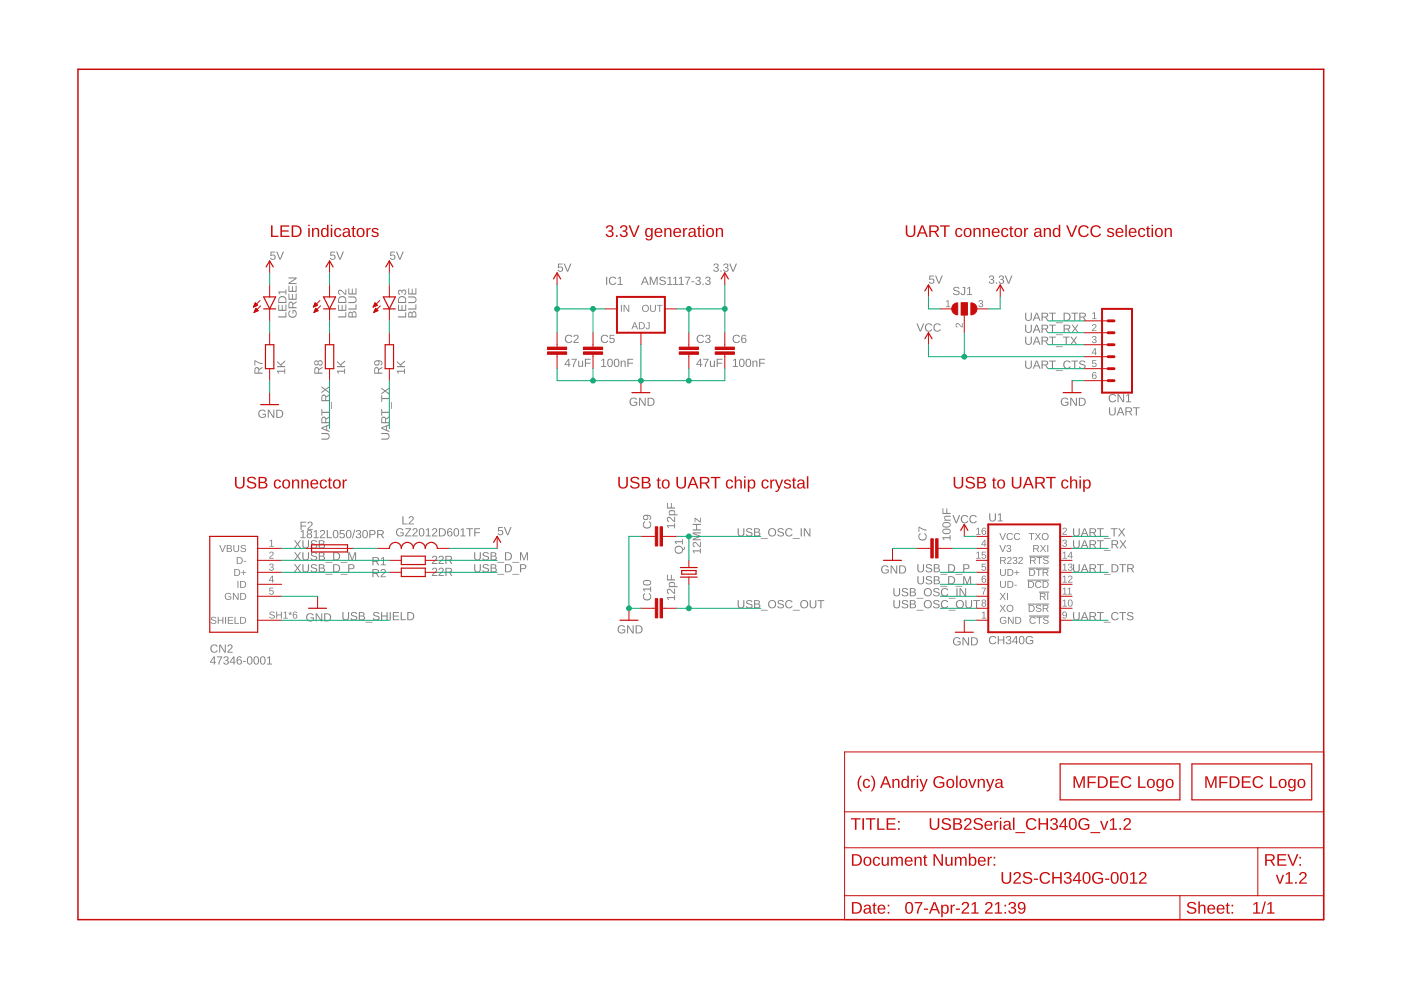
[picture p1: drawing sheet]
<svg xmlns="http://www.w3.org/2000/svg" width="297mm" height="210mm" viewBox="0 0 297 210" stroke-linecap="round" stroke-linejoin="round" font-family="sans-serif">
<g fill="#808080">
<path d="M57.2 119.6a.43 .43 0 0 1 .7 0 .43 .43 0 0 1-.2 .6 .39 .39 0 0 1 .4 .5 .39 .39 0 0 1-.5 .3l-.5-.2-.1-.2h.2a.3 .3 0 0 0 .4 .3 .3 .3 0 0 0 .2-.5l-.4-.1v-.1a.29 .29 0 0 0 .4-.2 .29 .29 0 0 0-.2-.4 .29 .29 0 0 0-.3 .3h-.2z"/>
<path d="M57.2 117.1a.5 .5 0 0 1 .8 .2 .5 .5 0 0 1-.4 .7l-.3 .3h.7v.2h-.9l.5-.8a.3 .3 0 0 0 .2-.5 .3 .3 0 0 0-.5 .2l-.2-.1z"/>
<path d="M57.1 124.6h.9v.2h-.7v.4a.5 .5 0 0 1 .7 .2 .5 .5 0 0 1-.3 .7 .5 .5 0 0 1-.7-.4l.5 .2a.34 .34 0 0 0 .3-.4 .34 .34 0 0 0-.5-.1h-.2z"/>
<path d="M57.2 114.7l.5-.3v1.4h.3v.1h-.9v-.1h.4v-1.2l-.3 .3z"/>
<path d="M148.4 76.1h.2v1.1h.3v.2h-.3v.4h-.2v-.4h-.8zM148.4 76.3l-.6 .9h.6zM149.1 76.1h1.1l-.5 1.1-.1 .6h-.2l.1-.5 .5-1h-.9zM150.5 76.5h.2v.8a.32 .32 0 0 0 .4 .4 .32 .32 0 0 0 .2-.5v-.7h.3v1.3h-.2v-.2a.44 .44 0 0 1-.6 .2 .44 .44 0 0 1-.3-.4zM151.9 76.1h1.3v.2h-1v.6h.9v.2h-.9v.7h-.3z"/>
<path d="M127.5 76.4l.6-.3v1.5h.4v.2h-1.1v-.2h.5v-1.3l-.4 .3zM129 76.2a.64 .64 0 0 1 .8 0 .64 .64 0 0 1 .1 .7 .64 .64 0 0 1-.6 .9 .64 .64 0 0 1-.6-.9zM129.2 76.3a.97 .97 0 0 0 .1 1.3 .86 .86 0 0 0 0-1.4zM130.4 76.2a.64 .64 0 0 1 .7 0 .64 .64 0 0 1 .2 .7 .64 .64 0 0 1-.6 .9 .64 .64 0 0 1-.6-.9zM130.6 76.3a.97 .97 0 0 0 .1 1.3 .86 .86 0 0 0 0-1.4zM131.6 76.5h.2v.2a.44 .44 0 0 1 .5-.2 .44 .44 0 0 1 .4 .4v.9h-.3v-.8a.32 .32 0 0 0-.3-.4 .32 .32 0 0 0-.3 .4v.8h-.2zM133 76.1h1.2v.2h-.9v.6h.9v.2h-.9v.7h-.3z"/>
<path d="M155.4 76.4l.6-.3v1.5h.5v.2h-1.1v-.2h.4v-1.3l-.4 .3zM156.9 76.2a.64 .64 0 0 1 .8 0 .64 .64 0 0 1 .2 .7 .64 .64 0 0 1-.6 .9 .64 .64 0 0 1-.6-.9zM157.1 76.3a.97 .97 0 0 0 .2 1.3 .86 .86 0 0 0 0-1.4zM158.3 76.2a.64 .64 0 0 1 .8 0 .64 .64 0 0 1 .2 .7 .64 .64 0 0 1-.6 .9 .64 .64 0 0 1-.6-.9zM158.5 76.3a.97 .97 0 0 0 .2 1.3 .86 .86 0 0 0 0-1.4zM159.5 76.5h.2v.2a.44 .44 0 0 1 .6-.2 .44 .44 0 0 1 .3 .4v.9h-.2v-.8a.32 .32 0 0 0-.4-.4 .32 .32 0 0 0-.2 .4v.8h-.3zM161 76.1h1.2v.2h-1v.6h.9v.2h-.9v.7h-.2z"/>
<path d="M136.6 58.7h.3l.7 1.7h-.3l-.2-.5h-.8l-.2 .5h-.2zM136.7 58.9l-.3 .8h.6zM137.8 58.7h.3l.5 1.4 .5-1.4h.3v1.7h-.2v-1.5l-.5 1.5h-.2l-.5-1.5v1.5h-.2zM140 58.8a.8 .8 0 0 1 1.1 .3h-.2a.4 .4 0 0 0-.5-.3 .4 .4 0 0 0-.2 .5l.1 .1a.57 .57 0 0 1 .8 .2 .57 .57 0 0 1-.2 .8h-.4a.63 .63 0 0 1-.7-.4l.2-.1a.46 .46 0 0 0 .5 .4 .46 .46 0 0 0 .4-.5l-.5-.2a.49 .49 0 0 1-.5-.2 .49 .49 0 0 1 .1-.6zM141.5 59l.7-.3v1.5h.4v.2h-1.1v-.2h.4v-1.3l-.4 .3zM142.7 59l.7-.3v1.5h.4v.2h-1.1v-.2h.4v-1.3l-.4 .3zM143.9 59l.7-.3v1.5h.4v.2h-1.1v-.2h.4v-1.3l-.4 .3zM145.2 58.7h1.2l-.5 1.1-.1 .6h-.3l.1-.5 .5-1h-.9zM146.6 59.6h.6v.2h-.6zM147.6 58.8a.5 .5 0 0 1 .8-.1 .5 .5 0 0 1-.2 .8 .51 .51 0 0 1 .2 .8 .51 .51 0 0 1-.8 0l-.2-.3 .2-.1a.35 .35 0 0 0 .5 .3 .35 .35 0 0 0 .2-.5l-.5-.1v-.2a.33 .33 0 0 0 .5-.1 .33 .33 0 0 0-.2-.5 .33 .33 0 0 0-.4 .3h-.3zM148.9 60.1h.3v.3h-.3zM149.7 58.8a.5 .5 0 0 1 .8-.1 .5 .5 0 0 1-.2 .8 .51 .51 0 0 1 .2 .8 .51 .51 0 0 1-.8 0l-.2-.3 .2-.1a.35 .35 0 0 0 .5 .3 .35 .35 0 0 0 .1-.5l-.4-.1v-.2a.33 .33 0 0 0 .5-.1 .33 .33 0 0 0-.2-.5 .33 .33 0 0 0-.5 .3h-.2z"/>
<path d="M118.3 55.9h1v.2h-.8v.5a.59 .59 0 0 1 .8 .3 .59 .59 0 0 1-.3 .8 .59 .59 0 0 1-.8-.5h.2a.38 .38 0 0 0 .6 .2 .38 .38 0 0 0 .1-.6 .38 .38 0 0 0-.6 0h-.2zM119.5 55.9h.3l.5 1.5 .6-1.5h.3l-.7 1.7h-.3z"/>
<path d="M151.4 56a.5 .5 0 0 1 .8 0 .5 .5 0 0 1-.2 .7 .51 .51 0 0 1 .2 .8 .51 .51 0 0 1-.8 0l-.2-.3 .2-.1a.35 .35 0 0 0 .5 .4 .35 .35 0 0 0 .2-.6l-.5-.1v-.2a.33 .33 0 0 0 .5-.1 .33 .33 0 0 0-.2-.5 .33 .33 0 0 0-.4 .3h-.2zM152.7 57.3h.3v.3h-.3zM153.5 56a.5 .5 0 0 1 .8 0 .5 .5 0 0 1-.2 .7 .51 .51 0 0 1 .2 .8 .51 .51 0 0 1-.8 0l-.2-.3 .2-.1a.35 .35 0 0 0 .5 .4 .35 .35 0 0 0 .2-.6l-.5-.1v-.2a.33 .33 0 0 0 .5-.1 .33 .33 0 0 0-.2-.5 .33 .33 0 0 0-.4 .3h-.3zM154.6 55.9h.3l.5 1.5 .6-1.5h.3l-.7 1.7h-.3z"/>
<path d="M45.3 139.2h.2v1.1h.3v.2h-.3v.4h-.2v-.4h-.8zM45.3 139.4l-.6 .9h.6zM46 139.2h1.1l-.5 1.1-.1 .6h-.2l.1-.5 .5-1h-.9zM47.5 139.3a.5 .5 0 0 1 .9-.1 .5 .5 0 0 1-.3 .8 .51 .51 0 0 1 .3 .8 .51 .51 0 0 1-.9 0l-.2-.3 .3-.1a.35 .35 0 0 0 .4 .3 .35 .35 0 0 0 .2-.5l-.4-.1v-.2a.33 .33 0 0 0 .4-.1 .33 .33 0 0 0-.2-.5 .33 .33 0 0 0-.4 .3h-.2zM49.5 139.2h.2v1.1h.2v.2h-.2v.4h-.2v-.4h-.8zM49.5 139.4l-.6 .9h.6zM50.4 139.3l.2-.1a.5 .5 0 0 1 .7 .3h-.3l-.1-.1a.47 .47 0 0 0-.4 .1 .47 .47 0 0 0-.1 .5 .55 .55 0 0 1 .8 .1 .55 .55 0 0 1-.2 .8 .55 .55 0 0 1-.8-.4v-.7zM50.3 140.3a.4 .4 0 0 0 .8 0 .4 .4 0 0 0-.8 0zM51.5 140.1h.6v.2h-.6zM52.6 139.2a.64 .64 0 0 1 .8 .1 .64 .64 0 0 1 .1 .7 .64 .64 0 0 1-.6 .9 .64 .64 0 0 1-.6-.9zM52.8 139.4a.97 .97 0 0 0 .1 1.3 .86 .86 0 0 0 0-1.4zM54 139.2a.64 .64 0 0 1 .7 .1 .64 .64 0 0 1 .2 .7 .64 .64 0 0 1-.6 .9 .64 .64 0 0 1-.6-.9zM54.2 139.4a.97 .97 0 0 0 .1 1.3 .86 .86 0 0 0 0-1.4zM55.4 139.2a.64 .64 0 0 1 .7 .1 .64 .64 0 0 1 .2 .7 .64 .64 0 0 1-.6 .9 .64 .64 0 0 1-.6-.9zM55.5 139.4a.97 .97 0 0 0 .2 1.3 .86 .86 0 0 0 0-1.4zM56.7 139.5l.6-.3v1.5h.4v.2h-1.1v-.2h.4v-1.3l-.3 .3z"/>
<path d="M63.8 112.7l.6-.3v1.5h.4v.2h-1.1v-.2h.4v-1.3l-.3 .3zM65.2 112.5a.51 .51 0 0 1 .7-.1 .51 .51 0 0 1 .1 .8h-.2a.5 .5 0 0 1 .2 .8 .5 .5 0 0 1-.8 0 .5 .5 0 0 1 .2-.8l-.3-.3zM65.3 112.8a.32 .32 0 0 0 .6 0 .32 .32 0 0 0-.6 0zM65.2 113.6a.4 .4 0 0 0 .8 0 .4 .4 0 0 0-.8 0zM66.5 112.7l.6-.3v1.5h.5v.2h-1.1v-.2h.4v-1.3l-.4 .3zM68 112.5a.55 .55 0 0 1 .8 .1 .55 .55 0 0 1-.3 .8l-.5 .5h.9v.2h-1.1l.1-.3 .4-.5a.37 .37 0 0 0 .4-.5 .37 .37 0 0 0-.6-.1l-.3 .1zM69.3 112.4h.2v1.5h.9v.2h-1.1zM70.8 112.5a.64 .64 0 0 1 .8 0 .64 .64 0 0 1 .1 .7 .64 .64 0 0 1-.5 .9 .64 .64 0 0 1-.6-.9zM71 112.6a.97 .97 0 0 0 .2 1.4 .86 .86 0 0 0 0-1.5zM72.1 112.4h.9v.2h-.7l-.1 .5a.59 .59 0 0 1 .9 .3 .59 .59 0 0 1-.4 .8 .59 .59 0 0 1-.8-.5h.3a.38 .38 0 0 0 .5 .2 .38 .38 0 0 0 .1-.6 .38 .38 0 0 0-.6 0h-.2zM73.6 112.5a.64 .64 0 0 1 .7 0 .64 .64 0 0 1 .2 .7 .64 .64 0 0 1-.6 .9 .64 .64 0 0 1-.6-.9zM73.8 112.6a.97 .97 0 0 0 .1 1.4 .86 .86 0 0 0 0-1.5zM75.1 112.3h.2l-.5 1.8h-.2zM75.6 112.5a.5 .5 0 0 1 .8 0 .5 .5 0 0 1-.2 .7 .51 .51 0 0 1 .2 .8 .51 .51 0 0 1-.8 0l-.2-.3 .2-.1a.35 .35 0 0 0 .5 .4 .35 .35 0 0 0 .2-.6l-.5-.1v-.2a.33 .33 0 0 0 .5-.1 .33 .33 0 0 0-.2-.5 .33 .33 0 0 0-.4 .3h-.3zM77.1 112.5a.64 .64 0 0 1 .7 0 .64 .64 0 0 1 .2 .7 .64 .64 0 0 1-.6 .9 .64 .64 0 0 1-.6-.9zM77.2 112.6a.97 .97 0 0 0 .2 1.4 .86 .86 0 0 0 0-1.5zM78.3 112.4h.7a.53 .53 0 0 1 .6 .5 .53 .53 0 0 1-.6 .5h-.5v.7h-.2zM78.5 112.6v.7l.7-.1a.35 .35 0 0 0 0-.6zM80 112.4h.8a.5 .5 0 0 1 .6 .4 .5 .5 0 0 1-.4 .6l.5 .7h-.3l-.5-.7h-.5v.7h-.2zM80.2 112.6v.6h.6a.32 .32 0 0 0 .3-.3 .32 .32 0 0 0-.3-.3z"/>
<path d="M84.2 112.2a.9 .9 0 0 1 1.3 .2l-.2 .1a.68 .68 0 0 0-.9-.1 .68 .68 0 0 0-.1 1 .68 .68 0 0 0 1 .1l.1-.4h-.5v-.2h.7v.6a.94 .94 0 0 1-1.4 .1 .94 .94 0 0 1 0-1.4zM85.9 112h1.3l-1.1 1.5h1.1v.2h-1.3l1-1.5h-1zM87.6 112.1a.55 .55 0 0 1 .9 .1 .55 .55 0 0 1-.3 .8l-.5 .5h.9v.2h-1.2l.1-.3 .5-.4a.37 .37 0 0 0 .3-.6 .37 .37 0 0 0-.6-.1l-.3 .1zM89 112.1a.64 .64 0 0 1 .8 0 .64 .64 0 0 1 .2 .8 .64 .64 0 0 1-.6 .9 .64 .64 0 0 1-.6-.9zM89.2 112.2a.97 .97 0 0 0 .2 1.4 .86 .86 0 0 0 0-1.4zM90.3 112.3l.6-.3v1.5h.4v.2h-1v-.2h.4v-1.3l-.4 .3zM91.8 112.1a.55 .55 0 0 1 .8 .1 .55 .55 0 0 1-.3 .8l-.5 .5h.9v.2h-1.1l.1-.3 .4-.4a.37 .37 0 0 0 .4-.6 .37 .37 0 0 0-.6-.1l-.3 .1zM93.1 112h.5a.86 .86 0 0 1 .9 .8 .86 .86 0 0 1-.8 .9h-.6zM93.3 112.2v1.3a.73 .73 0 0 0 1-.6 .73 .73 0 0 0-1-.7zM95.1 112.1l.1-.1a.5 .5 0 0 1 .7 .3l-.2 .1-.1-.2a.47 .47 0 0 0-.5 .2 .47 .47 0 0 0-.1 .4 .55 .55 0 0 1 .8 .1 .55 .55 0 0 1-.2 .8 .55 .55 0 0 1-.7-.3l-.1-.8zM95 113.2a.37 .37 0 0 0 .7 0 .37 .37 0 0 0-.7 0zM96.4 112.1a.64 .64 0 0 1 .8 0 .64 .64 0 0 1 .1 .8 .64 .64 0 0 1-.6 .9 .64 .64 0 0 1-.6-.9zM96.6 112.2a.97 .97 0 0 0 .1 1.4 .86 .86 0 0 0 0-1.4zM97.7 112.3l.6-.3v1.5h.4v.2h-1.1v-.2h.5v-1.3l-.4 .3zM98.9 112h1.4v.2h-.6v1.5h-.2v-1.5h-.6zM100.6 112h1.2v.2h-1v.6h.9v.2h-.9v.7h-.2z"/>
<path d="M91.8 117.9a.55 .55 0 0 1 .8 .2 .55 .55 0 0 1-.3 .8l-.5 .5h.9v.2h-1.1v-.3l.5-.5a.37 .37 0 0 0 .4-.5 .37 .37 0 0 0-.7-.1l-.2 .1zM93.1 117.9a.55 .55 0 0 1 .9 .2 .55 .55 0 0 1-.3 .8l-.5 .5h.9v.2h-1.1v-.3l.5-.5a.37 .37 0 0 0 .3-.5 .37 .37 0 0 0-.6-.1l-.2 .1zM94.4 117.9h.8a.5 .5 0 0 1 .6 .3 .5 .5 0 0 1-.4 .6l.5 .8h-.3l-.4-.7h-.5v.7h-.3zM94.7 118v.7h.5a.32 .32 0 0 0 .4-.4 .32 .32 0 0 0-.4-.3z"/>
<path d="M91.8 120.5a.55 .55 0 0 1 .8 .1 .55 .55 0 0 1-.3 .8l-.5 .5h.9v.2h-1.1v-.3l.5-.5a.37 .37 0 0 0 .4-.5 .37 .37 0 0 0-.7-.1l-.2 .1zM93.1 120.5a.55 .55 0 0 1 .9 .1 .55 .55 0 0 1-.3 .8l-.5 .5h.9v.2h-1.1v-.3l.5-.5a.37 .37 0 0 0 .3-.5 .37 .37 0 0 0-.6-.1l-.2 .1zM94.4 120.4h.8a.5 .5 0 0 1 .6 .4 .5 .5 0 0 1-.4 .6l.5 .7h-.3l-.4-.7h-.5v.7h-.3zM94.7 120.6v.6h.5a.32 .32 0 0 0 .4-.3 .32 .32 0 0 0-.4-.3z"/>
<path d="M65.1 130.2a.9 .9 0 0 1 1.4 .2l-.2 .1a.68 .68 0 0 0-1 0 .68 .68 0 0 0 0 .9 .68 .68 0 0 0 .9 .1l.1-.4h-.5v-.2h.7v.6a.94 .94 0 0 1-1.3 .1 .94 .94 0 0 1-.1-1.4zM66.9 130h.3l.9 1.5v-1.5h.2v1.8h-.3l-.9-1.5v1.5h-.2zM68.7 130h.6a.86 .86 0 0 1 .9 .9 .86 .86 0 0 1-.8 .9h-.7zM69 130.2v1.4a.73 .73 0 0 0 1-.7 .73 .73 0 0 0-1-.7z"/>
<path d="M209.9 135.1a.86 .86 0 0 1 1.3 .2h-.2a.63 .63 0 0 0-.9 0 .63 .63 0 0 0 0 .9 .63 .63 0 0 0 1-.1l.1 .1a.88 .88 0 0 1-1.3 .2 .88 .88 0 0 1 0-1.3zM211.5 134.9h.3v.7h.9v-.7h.2v1.7h-.2v-.8h-.9v.8h-.3zM213.4 135a.5 .5 0 0 1 .9-.1 .5 .5 0 0 1-.3 .8 .51 .51 0 0 1 .3 .8 .51 .51 0 0 1-.9 0l-.2-.4h.3a.35 .35 0 0 0 .4 .3 .35 .35 0 0 0 .2-.5l-.4-.1v-.2a.33 .33 0 0 0 .4-.2 .33 .33 0 0 0-.2-.4 .33 .33 0 0 0-.4 .3h-.2zM215.4 134.9h.2v1.1h.2v.2h-.2v.4h-.2v-.4h-.8zM215.4 135.1l-.6 .9h.6zM216.3 134.9a.64 .64 0 0 1 .7 .1 .64 .64 0 0 1 .2 .7 .64 .64 0 0 1-.6 .9 .64 .64 0 0 1-.6-.9zM216.4 135.1a.97 .97 0 0 0 .2 1.3 .86 .86 0 0 0 0-1.4zM217.7 135.1a.9 .9 0 0 1 1.3 .1l-.2 .1a.68 .68 0 0 0-.9 0 .68 .68 0 0 0-.1 .9 .68 .68 0 0 0 .9 .1l.2-.4h-.6v-.2h.8v.6a.94 .94 0 0 1-1.4 .1 .94 .94 0 0 1 0-1.3z"/>
<path d="M202.3 135.3a.9 .9 0 0 1 1.3 .2l-.2 .1a.68 .68 0 0 0-.9-.1 .68 .68 0 0 0-.1 1 .68 .68 0 0 0 1 .1l.1-.4h-.6v-.2h.8v.6a.94 .94 0 0 1-1.4 .1 .94 .94 0 0 1 0-1.4zM204.1 135.1h.2l1 1.5v-1.5h.2v1.7h-.3l-.9-1.4v1.4h-.2zM205.9 135.1h.5a.86 .86 0 0 1 1 .8 .86 .86 0 0 1-.9 .9h-.6zM206.1 135.3v1.3a.73 .73 0 0 0 1-.6 .73 .73 0 0 0-1-.7z"/>
<path d="M199.8 113.9h1.6v-.4h.1v1.1h-.1v-.5h-1.4l.3 .4h-.2zM199.9 112.3a1.02 1.02 0 0 1 1.7 .4 .95 .95 0 0 1-.9 .6 .95 .95 0 0 1-.9-.6zM200 112.5a.66 .66 0 0 0 .4 .6 .66 .66 0 0 0 .7-.1 .41 .41 0 0 0 .2-.6 .41 .41 0 0 0-.6-.1zM199.9 110.9a1.02 1.02 0 0 1 1.7 .4 .95 .95 0 0 1-.9 .6 .95 .95 0 0 1-.9-.6zM200 111.1a.66 .66 0 0 0 .4 .6 .66 .66 0 0 0 .7-.1 .41 .41 0 0 0 .2-.6 .41 .41 0 0 0-.6-.1zM200.3 109.5l1.2-.2v.3h-.8a.32 .32 0 0 0-.4 .3 .32 .32 0 0 0 .5 .3h.7v.2h-1.3v-.2h.2l-.2-.3zM199.8 107.8h.2v.9h.6v-.9h.2v.9h.7v.3h-1.7z"/>
<path d="M146.9 116.7h1.5v-.4h.2v1h-.2v-.4h-1.3l.3 .4h-.3zM147 115.1a1.1 1.1 0 0 1 1.3 .6l.1-.8h.2v1.1h-.3l-.5-.5a.37 .37 0 0 0-.5-.4 .37 .37 0 0 0-.1 .7l.1 .2-.4-.3zM146.9 112.9h1.7v.2h-1.5l1.5 .5v.2l-1.5 .6 1.5-.1v.3h-1.7v-.4l1.4-.5-1.4-.5zM146.9 111.1h1.7v.2h-.8v.9h.8v.3h-1.7v-.3h.7v-.9h-.7zM147.3 109.8l1.1 .7v-.7h.2v1l-1.2-.8v.7h-.1z"/>
<path d="M141.4 111.4h1.5v-.5h.2v1.1h-.2v-.4h-1.3l.3 .4h-.2zM141.5 109.7a1.1 1.1 0 0 1 1.4 .7v-.8h.2v1.1l-.3-.1-.4-.4a.37 .37 0 0 0-.6-.4 .37 .37 0 0 0-.1 .6l.1 .3-.4-.4zM141.9 108.3a.67 .67 0 0 1 .9-.1 .67 .67 0 0 1 .3 .7l-.2 .1h.7v.3h-1.8v-.2l.2-.1-.2-.4zM142.1 108.4a.37 .37 0 0 0-.1 .5 .37 .37 0 0 0 .5 .1h.4l.1-.5-.3-.1zM141.4 106.6h.2v1h.6v-1h.2v1h.7v.2h-1.7z"/>
<path d="M141.4 126.6h1.5v-.4h.2v1.1h-.2v-.5h-1.3l.3 .4h-.2zM141.5 125a1.1 1.1 0 0 1 1.4 .6v-.8h.2v1.1h-.3l-.4-.5a.37 .37 0 0 0-.6-.4 .37 .37 0 0 0-.1 .7l.1 .2-.4-.3zM141.9 123.5a.67 .67 0 0 1 .9-.1 .67 .67 0 0 1 .3 .8l-.2 .1h.7v.2h-1.8v-.2h.2l-.2-.4zM142.1 123.7a.37 .37 0 0 0-.1 .5 .37 .37 0 0 0 .5 .1l.4-.1 .1-.4-.3-.2zM141.4 121.8h.2v1h.6v-.9h.2v.9h.7v.3h-1.7z"/>
<path d="M131.2 132.8a.9 .9 0 0 1 1.3 .2h-.2a.68 .68 0 0 0-.9 0 .68 .68 0 0 0-.1 .9 .68 .68 0 0 0 .9 .1l.2-.4h-.6v-.2h.8v.6a.94 .94 0 0 1-1.4 .1 .94 .94 0 0 1 0-1.3zM133 132.6h.2l1 1.5-.1-1.5h.3v1.7h-.3l-.9-1.5v1.5h-.2zM134.8 132.6h.5a.86 .86 0 0 1 .9 .8 .86 .86 0 0 1-.8 .9h-.6zM135 132.8v1.3a.73 .73 0 0 0 1-.7 .73 .73 0 0 0-1-.6z"/>
<path d="M235.1 86.4h.3v1a.48 .48 0 0 0 .4 .5 .48 .48 0 0 0 .5-.5v-1h.2v1a.71 .71 0 0 1-.7 .7 .71 .71 0 0 1-.7-.6zM237.4 86.4h.3l.7 1.7h-.2l-.2-.5h-.8l-.2 .5h-.3zM237.6 86.5l-.3 .9h.6zM238.6 86.4h.8a.5 .5 0 0 1 .6 .4 .5 .5 0 0 1-.4 .5l.5 .8h-.3l-.4-.7h-.6v.7h-.2zM238.8 86.5v.7h.6a.32 .32 0 0 0 .4-.3 .32 .32 0 0 0-.4-.4zM240.2 86.4h1.4v.2h-.6v1.5h-.2v-1.5h-.6z"/>
<path d="M225.1 84.5a.9 .9 0 0 1 1.4 .2l-.2 .1a.68 .68 0 0 0-1-.1 .68 .68 0 0 0 0 1 .68 .68 0 0 0 .9 .1l.1-.4h-.5v-.2h.7v.6a.94 .94 0 0 1-1.3 .1 .94 .94 0 0 1-.1-1.4zM226.9 84.3h.3l.9 1.5v-1.5h.2v1.7h-.3l-.9-1.4v1.4h-.2zM228.7 84.3h.6a.86 .86 0 0 1 .9 .9 .86 .86 0 0 1-.8 .8h-.7zM229 84.5v1.4a.73 .73 0 0 0 1-.7 .73 .73 0 0 0-1-.7z"/>
<path d="M105.6 111.8h1v.1h-.8v.6a.59 .59 0 0 1 .8 .2 .59 .59 0 0 1-.3 .9 .59 .59 0 0 1-.8-.5h.2a.38 .38 0 0 0 .6 .1 .38 .38 0 0 0 .1-.6 .38 .38 0 0 0-.6 .1h-.2zM106.8 111.8h.3l.5 1.5 .6-1.5h.3l-.7 1.7h-.3z"/>
<path d="M209.8 58.5a.5 .5 0 0 1 .8 0 .5 .5 0 0 1-.2 .8 .51 .51 0 0 1 .2 .8 .51 .51 0 0 1-.8 0l-.2-.4h.3a.35 .35 0 0 0 .4 .3 .35 .35 0 0 0 .2-.6h-.5v-.2a.33 .33 0 0 0 .5-.2 .33 .33 0 0 0-.2-.4 .33 .33 0 0 0-.4 .3h-.2zM211.2 59.9h.2v.2h-.2zM211.9 58.5a.5 .5 0 0 1 .8 0 .5 .5 0 0 1-.2 .8 .51 .51 0 0 1 .2 .8 .51 .51 0 0 1-.8 0l-.2-.4h.2a.35 .35 0 0 0 .5 .3 .35 .35 0 0 0 .2-.6h-.5v-.2a.33 .33 0 0 0 .5-.2 .33 .33 0 0 0-.2-.4 .33 .33 0 0 0-.4 .3h-.3zM213 58.4h.3l.5 1.5 .6-1.5h.3l-.7 1.7h-.3z"/>
<path d="M197 58.4h1v.2h-.8v.6a.59 .59 0 0 1 .9 .2 .59 .59 0 0 1-.4 .8 .59 .59 0 0 1-.8-.4l.3-.1a.38 .38 0 0 0 .5 .2 .38 .38 0 0 0 .1-.6 .38 .38 0 0 0-.6 .1h-.2zM198.2 58.4h.3l.6 1.5 .5-1.5h.3l-.7 1.7h-.3z"/>
<path d="M194.3 68.6h.3l.5 1.5 .6-1.5h.3l-.7 1.7h-.3zM196.3 68.8a.86 .86 0 0 1 1.4 .2l-.3 .1a.63 .63 0 0 0-.9-.1 .63 .63 0 0 0 .1 1 .63 .63 0 0 0 .9-.2l.2 .1a.88 .88 0 0 1-1.3 .2 .88 .88 0 0 1-.1-1.3zM198.1 68.8a.86 .86 0 0 1 1.4 .2l-.3 .1a.63 .63 0 0 0-.9-.1 .63 .63 0 0 0 .1 1 .63 .63 0 0 0 .9-.2l.2 .1a.88 .88 0 0 1-1.3 .2 .88 .88 0 0 1-.1-1.3z"/>
<path d="M187 120.1a.9 .9 0 0 1 1.4 .2h-.2a.68 .68 0 0 0-1 0 .68 .68 0 0 0 0 .9 .68 .68 0 0 0 .9 .1l.1-.4h-.5v-.2h.7v.6a.94 .94 0 0 1-1.3 .1 .94 .94 0 0 1-.1-1.3zM188.8 119.9h.3l.9 1.5v-1.5h.2v1.7h-.3l-.9-1.5v1.5h-.2zM190.6 119.9h.6a.86 .86 0 0 1 .9 .8 .86 .86 0 0 1-.8 .9h-.7zM190.9 120.1v1.3a.73 .73 0 0 0 1-.7 .73 .73 0 0 0-1-.6z"/>
<path d="M201.9 109.2h.3l.6 1.5 .5-1.5h.3l-.7 1.7h-.3zM203.9 109.4a.86 .86 0 0 1 1.4 .2l-.2 .1a.63 .63 0 0 0-1-.1 .63 .63 0 0 0 .1 1 .63 .63 0 0 0 .9-.2l.2 .1a.88 .88 0 0 1-1.3 .3 .88 .88 0 0 1-.1-1.4zM205.7 109.4a.86 .86 0 0 1 1.4 .2l-.2 .1a.63 .63 0 0 0-1-.1 .63 .63 0 0 0 .1 1 .63 .63 0 0 0 .9-.2l.2 .1a.88 .88 0 0 1-1.3 .3 .88 .88 0 0 1-.1-1.4z"/>
<path d="M133.7 84.5a.9 .9 0 0 1 1.4 .2l-.3 .1a.68 .68 0 0 0-.9-.1 .68 .68 0 0 0-.1 1 .68 .68 0 0 0 1 .1l.1-.4h-.5v-.2h.7v.6a.94 .94 0 0 1-1.3 .1 .94 .94 0 0 1-.1-1.4zM135.5 84.3h.3l.9 1.5v-1.5h.2v1.7h-.3l-.9-1.4v1.4h-.2zM137.3 84.3h.6a.86 .86 0 0 1 .9 .9 .86 .86 0 0 1-.9 .8h-.6zM137.5 84.5v1.4a.73 .73 0 0 0 1-.7 .73 .73 0 0 0-1-.7z"/>
<path d="M57.4 53.4h.9v.1h-.7l-.1 .6a.59 .59 0 0 1 .9 .2 .59 .59 0 0 1-.4 .9 .59 .59 0 0 1-.7-.5h.2a.38 .38 0 0 0 .5 .1 .38 .38 0 0 0 .1-.6 .38 .38 0 0 0-.6 .1h-.2zM58.6 53.4h.2l.6 1.5 .6-1.5h.2l-.7 1.7h-.2z"/>
<path d="M61.4 65.9l.1-.1 .1 .2a.68 .68 0 0 0 0 1 .68 .68 0 0 0 .9 0 .68 .68 0 0 0 .1-.9l-.4-.1v.5h-.2v-.7h.6a.91 .91 0 0 1 .2 1.2 .91 .91 0 0 1-1.3 .2 .91 .91 0 0 1-.1-1.3zM61.3 64.1l.5-.1 .3 .4 .8-.5v.2l-.7 .5v.5h.7v.3h-1.7zM61.4 64.3l-.1 .8h.7l-.1-.8zM61.2 62.3h.2v1h.5v-1h.2v1h.6v-1.1h.2v1.4h-1.7zM61.2 60.6h.2v1.1h.5v-1h.2v1h.6v-1.2h.2v1.4h-1.7zM61.2 58.8h1.7v.3l-1.5 .9h1.5v.2h-1.7v-.2l1.4-1h-1.4z"/>
<path d="M58.7 78.6h1.6v-.4h.2v1.1h-.2v-.5h-1.3l.2 .4h-.2zM58.7 76.5l.8 .7 1-.8v.3l-.9 .7 .2 .2h.7v.3h-1.8v-.3h.9l-.9-.8z"/>
<path d="M55 87.1a.9 .9 0 0 1 1.3 .1l-.2 .1a.68 .68 0 0 0-.9 0 .68 .68 0 0 0-.1 .9 .68 .68 0 0 0 1 .1l.1-.4h-.5v-.2h.7v.6a.94 .94 0 0 1-1.4 .1 .94 .94 0 0 1 0-1.3zM56.8 86.9h.2l1 1.4v-1.4h.2v1.7h-.3l-.9-1.5v1.5h-.2zM58.6 86.9h.5a.86 .86 0 0 1 1 .8 .86 .86 0 0 1-.9 .9h-.6zM58.8 87.1v1.3a.73 .73 0 0 0 1-.7 .73 .73 0 0 0-1-.6z"/>
<path d="M70.1 53.4h.9v.1h-.7l-.1 .6a.59 .59 0 0 1 .9 .2 .59 .59 0 0 1-.4 .9 .59 .59 0 0 1-.7-.5h.2a.38 .38 0 0 0 .5 .1 .38 .38 0 0 0 .1-.6 .38 .38 0 0 0-.6 .1h-.2zM71.3 53.4h.2l.6 1.5 .6-1.5h.2l-.7 1.7h-.2z"/>
<path d="M74 66.1h.4l.3 .3a.47 .47 0 0 1 .5-.4 .47 .47 0 0 1 .4 .6v.7h-1.7zM74.1 66.4l-.1 .7h.6l-.1-.7zM74.9 66.3l-.1 .8h.6l-.1-.8zM73.9 65.4h1.5v-.9h.2v1.1h-1.7zM73.9 62.8h1a.71 .71 0 0 1 .7 .7 .71 .71 0 0 1-.6 .8h-1.1v-.3h1a.48 .48 0 0 0 .5-.5 .48 .48 0 0 0-.5-.4h-1zM73.9 61.1h.1v1.1h.6v-1h.2v1h.6v-1.1h.2v1.3h-1.7z"/>
<path d="M71.4 78.6h1.6v-.4h.2v1.1h-.2v-.5h-1.3l.2 .4h-.2zM71.4 76.5l.8 .7 1-.8v.3l-.9 .7 .2 .2h.7v.3h-1.8v-.3h.9l-.9-.8z"/>
<path d="M82.8 53.4h.9v.1h-.7l-.1 .6a.59 .59 0 0 1 .9 .2 .59 .59 0 0 1-.4 .9 .59 .59 0 0 1-.7-.5h.2a.38 .38 0 0 0 .5 .1 .38 .38 0 0 0 .1-.6 .38 .38 0 0 0-.6 .1h-.2zM84 53.4h.2l.6 1.5 .6-1.5h.2l-.7 1.7h-.2z"/>
<path d="M86.7 66.1h.4l.3 .3a.47 .47 0 0 1 .5-.4 .47 .47 0 0 1 .4 .6v.7h-1.7zM86.8 66.4l-.1 .7h.6l-.1-.7zM87.6 66.3l-.1 .8h.6l-.1-.8zM86.6 65.4h1.5v-.9h.2v1.1h-1.7zM86.6 62.8h1a.71 .71 0 0 1 .7 .7 .71 .71 0 0 1-.7 .8h-1v-.3h1a.48 .48 0 0 0 .5-.5 .48 .48 0 0 0-.5-.4h-1zM86.6 61.1h.1v1.1h.6v-1h.2v1h.6v-1.1h.2v1.3h-1.7z"/>
<path d="M84.1 78.6h1.6v-.4h.2v1.1h-.2v-.5h-1.3l.2 .4h-.2zM84.1 76.5l.8 .7 1-.8v.3l-.9 .7 .2 .2h.7v.3h-1.8v-.3h.9l-.9-.8z"/>
<path d="M120.5 76.1h.2v1.1h.3v.2h-.3v.4h-.2v-.4h-.8zM120.5 76.3l-.6 .9h.6zM121.2 76.1h1.1l-.5 1.1-.1 .6h-.2v-.5l.6-1h-.9zM122.6 76.5h.2v.8a.32 .32 0 0 0 .4 .4 .32 .32 0 0 0 .2-.5v-.7h.2v1.3h-.2v-.2a.44 .44 0 0 1-.5 .2 .44 .44 0 0 1-.3-.4zM124 76.1h1.2v.2h-1v.6h1v.2h-1v.7h-.2z"/>
<path d="M147.9 71.2a.86 .86 0 0 1 1.4 .2l-.3 .1a.63 .63 0 0 0-.9-.1 .63 .63 0 0 0 .1 1 .63 .63 0 0 0 .9-.2l.2 .1a.88 .88 0 0 1-1.3 .3 .88 .88 0 0 1-.1-1.4zM149.7 71.1a.5 .5 0 0 1 .8 0 .5 .5 0 0 1-.3 .7 .51 .51 0 0 1 .3 .8 .51 .51 0 0 1-.8 0l-.2-.3h.2a.35 .35 0 0 0 .5 .3 .35 .35 0 0 0 .1-.6l-.4-.1v-.2a.33 .33 0 0 0 .5-.1 .33 .33 0 0 0-.3-.5 .33 .33 0 0 0-.4 .3h-.2z"/>
<path d="M127.6 71.2a.86 .86 0 0 1 1.3 .2l-.2 .1a.63 .63 0 0 0-.9-.1 .63 .63 0 0 0 0 1 .63 .63 0 0 0 1-.2l.2 .1a.88 .88 0 0 1-1.4 .3 .88 .88 0 0 1 0-1.4zM129.3 71h.9v.2h-.7l-.1 .5a.59 .59 0 0 1 .9 .3 .59 .59 0 0 1-.4 .8 .59 .59 0 0 1-.7-.5h.2a.38 .38 0 0 0 .5 .2 .38 .38 0 0 0 .1-.6 .38 .38 0 0 0-.6 0h-.2z"/>
<path d="M155.5 71.2a.86 .86 0 0 1 1.4 .2l-.2 .1a.63 .63 0 0 0-1-.1 .63 .63 0 0 0 .1 1 .63 .63 0 0 0 .9-.2l.2 .1a.88 .88 0 0 1-1.3 .3 .88 .88 0 0 1-.1-1.4zM157.4 71.1l.2-.1a.5 .5 0 0 1 .6 .3l-.2 .1-.1-.2a.47 .47 0 0 0-.5 .1 .47 .47 0 0 0-.1 .5 .55 .55 0 0 1 .9 .1 .55 .55 0 0 1-.2 .8 .55 .55 0 0 1-.8-.3l-.1-.8zM157.3 72.1a.4 .4 0 0 0 .8 0 .4 .4 0 0 0-.8 0z"/>
<path d="M134.5 68.3h.2l.6 1.5h-.2l-.2-.4h-.7l-.1 .4h-.2zM134.6 68.5l-.3 .7h.5zM135.5 68.3h.4a.74 .74 0 0 1 .8 .7 .74 .74 0 0 1-.7 .8h-.5zM135.7 68.5v1.1a.62 .62 0 0 0 .8-.5 .62 .62 0 0 0-.8-.6zM137.3 68.3h.4v1.2l-.2 .3a.44 .44 0 0 1-.6-.4h.2a.24 .24 0 0 0 .2 .3 .24 .24 0 0 0 .2-.3v-.9h-.2z"/>
<path d="M131.6 64.6h.2v1.5h-.2zM132.2 64.6h.2l.8 1.3v-1.3h.2v1.5h-.2l-.8-1.2v1.2h-.2z"/>
<path d="M136.1 65.4a.76 .76 0 0 1 1.5 0 .76 .76 0 0 1-1.5 0zM136.2 65.4a.6 .6 0 0 0 1.2 0 .6 .6 0 0 0-1.2 0zM137.8 64.6h.2v1a.41 .41 0 0 0 .5 .4 .41 .41 0 0 0 .4-.4v-1h.2v1a.61 .61 0 0 1-.6 .5 .61 .61 0 0 1-.7-.5zM139.3 64.6h1.2v.2h-.5v1.3h-.2v-1.3h-.5z"/>
<path d="M128.5 58.7h.2v1.7h-.2zM129.3 58.9a.86 .86 0 0 1 1.4 .2l-.3 .1a.63 .63 0 0 0-.9-.1 .63 .63 0 0 0 .1 .9 .63 .63 0 0 0 .9-.1l.2 .1a.88 .88 0 0 1-1.3 .2 .88 .88 0 0 1-.1-1.3zM131 59l.6-.3v1.5h.4v.2h-1v-.2h.4v-1.3l-.4 .3z"/>
<path d="M49.7 120.6h.5a.74 .74 0 0 1 .7 .7 .74 .74 0 0 1-.7 .8h-.5zM49.9 120.8v1.1a.62 .62 0 0 0 .8-.5 .62 .62 0 0 0-.8-.6zM51.6 120.9h.1v.4h.5v.2h-.5v.4h-.1v-.4h-.5v-.2h.5z"/>
<path d="M50.2 118.1h.5a.74 .74 0 0 1 .8 .7 .74 .74 0 0 1-.8 .8h-.5zM50.4 118.3v1.1a.62 .62 0 0 0 .9-.6 .62 .62 0 0 0-.9-.5zM51.7 118.9h.5v.2h-.5z"/>
<path d="M47.8 125.9l.8-.2 .4 .3-.2 .1a.58 .58 0 0 0-.8 0 .58 .58 0 0 0 0 .8 .58 .58 0 0 0 .9 0v-.3h-.5v-.1h.6v.5a.8 .8 0 0 1-1.1 0 .8 .8 0 0 1-.1-1.1zM49.4 125.7h.2l.8 1.3v-1.3h.2v1.5h-.3l-.7-1.3v1.3h-.2zM50.9 125.7h.5a.74 .74 0 0 1 .8 .7 .74 .74 0 0 1-.7 .8h-.6zM51.1 125.9v1.1a.62 .62 0 0 0 .9-.5 .62 .62 0 0 0-.9-.6z"/>
<path d="M50.3 123.2h.2v1.4h-.2zM50.9 123.2h.5a.74 .74 0 0 1 .8 .7 .74 .74 0 0 1-.7 .7h-.6zM51.1 123.3v1.2a.62 .62 0 0 0 .9-.6 .62 .62 0 0 0-.9-.6z"/>
<path d="M57.7 122.1h.2v.9h.2v.2h-.2v.3h-.2v-.3h-.7zM57.7 122.3l-.5 .7h.5z"/>
<path d="M46.5 115.6h.2l.5 1.3 .5-1.3h.2l-.6 1.4h-.2zM48.1 115.6l1 .1v.3l-.3 .3 .4 .2-.1 .4-1 .1zM48.3 115.7v.5l.6-.2-.1-.2zM48.3 116.3v.6l.7-.2-.2-.3zM49.5 115.6h.2v.9a.41 .41 0 0 0 .4 .4 .41 .41 0 0 0 .4-.4v-.9h.2v.9a.61 .61 0 0 1-.6 .5 .61 .61 0 0 1-.6-.5zM51.2 115.6h.6l.4 .3h-.2a.34 .34 0 0 0-.5-.3 .34 .34 0 0 0-.2 .5 .71 .71 0 0 1 .9 .7l-.4 .2a.64 .64 0 0 1-.8-.3l.2-.1a.39 .39 0 0 0 .4 .3 .39 .39 0 0 0 .3-.4l-.5-.2a.38 .38 0 0 1-.3-.3 .38 .38 0 0 1 .1-.4z"/>
<path d="M44.9 130.9l.6-.1 .4 .3h-.2a.34 .34 0 0 0-.5-.2 .34 .34 0 0 0-.2 .4 .71 .71 0 0 1 .9 .7l-.4 .3a.64 .64 0 0 1-.8-.4h.2a.39 .39 0 0 0 .4 .3 .39 .39 0 0 0 .3-.5l-.5-.2a.38 .38 0 0 1-.4-.2 .38 .38 0 0 1 .2-.4zM46.2 130.8h.2v.6h.8v-.6h.2v1.5h-.2v-.7h-.8v.7h-.2zM47.7 130.8h.2v1.5h-.2zM48.3 130.8h1.1v.2h-.9v.4h.9v.2h-.9v.5h1v.2h-1.2zM49.7 130.8h.2v1.3h.8v.2h-1zM50.9 130.8h.5a.74 .74 0 0 1 .8 .7 .74 .74 0 0 1-.7 .8h-.6zM51.1 131v1.1a.62 .62 0 0 0 .9-.6 .62 .62 0 0 0-.9-.5z"/>
<path d="M57.3 129.8l.6-.1 .4 .3h-.2a.34 .34 0 0 0-.5-.2 .34 .34 0 0 0-.2 .4 .71 .71 0 0 1 .8 .7l-.3 .3a.64 .64 0 0 1-.8-.4h.2a.39 .39 0 0 0 .4 .3 .39 .39 0 0 0 .3-.5l-.5-.2a.38 .38 0 0 1-.4-.2 .38 .38 0 0 1 .2-.4zM58.6 129.7h.2v.6h.8v-.6h.2v1.4h-.2v-.6h-.8v.6h-.2zM60.1 129.9l.6-.2v1.3h.3v.1h-.9v-.1h.4v-1.1l-.4 .2zM61.2 129.9l.3 .1v-.3h.1v.3l.3-.1v.1l-.3 .1 .2 .3h-.1l-.2-.2-.1 .2h-.2l.2-.3-.2-.1zM62.3 129.7h.5l.2 .3-.6-.2-.2 .6a.47 .47 0 0 1 .8 .1 .47 .47 0 0 1-.2 .7 .47 .47 0 0 1-.7-.4v-.6zM62.2 130.7a.35 .35 0 0 0 .7 0 .35 .35 0 0 0-.7 0z"/>
<path d="M44.8 136.9a.86 .86 0 0 1 1.4 .2h-.3a.63 .63 0 0 0-.9 0 .63 .63 0 0 0 .1 .9 .63 .63 0 0 0 .9-.2l.2 .1a.88 .88 0 0 1-1.3 .3 .88 .88 0 0 1-.1-1.3zM46.5 136.7h.2l1 1.4v-1.4h.2v1.7h-.3l-.9-1.5v1.5h-.2zM48.4 136.8a.55 .55 0 0 1 .8 .1 .55 .55 0 0 1-.3 .8l-.5 .5h.9v.2h-1.1l.1-.3 .4-.5a.37 .37 0 0 0 .4-.5 .37 .37 0 0 0-.6-.1l-.3 .1z"/>
<path d="M63.7 110.6h1.2v.2h-.9v.6h.9v.2h-.9v.7h-.3zM65.3 110.7a.55 .55 0 0 1 .9 .1 .55 .55 0 0 1-.3 .8l-.5 .5h.9v.2h-1.1v-.3l.5-.4a.37 .37 0 0 0 .3-.6 .37 .37 0 0 0-.6-.1l-.2 .1z"/>
<path d="M85.3 109.5h.2v1.5h.9v.2h-1.1zM86.8 109.6a.55 .55 0 0 1 .8 .1 .55 .55 0 0 1-.3 .8l-.4 .5h.9v.2h-1.2l.1-.3 .4-.5a.37 .37 0 0 0 .4-.5 .37 .37 0 0 0-.6-.1l-.3 .1z"/>
<path d="M79 118.1h.8a.5 .5 0 0 1 .6 .4 .5 .5 0 0 1-.4 .6l.4 .7h-.2l-.5-.7h-.5v.7h-.2zM79.2 118.3v.7h.6a.32 .32 0 0 0 .3-.4 .32 .32 0 0 0-.4-.3zM80.8 118.4l.6-.3v1.6h.4v.1h-1.1v-.1h.5v-1.4l-.4 .3z"/>
<path d="M79 120.7h.8a.5 .5 0 0 1 .6 .4 .5 .5 0 0 1-.4 .5l.4 .8h-.2l-.5-.7h-.5v.7h-.2zM79.2 120.9v.6h.6a.32 .32 0 0 0 .3-.3 .32 .32 0 0 0-.4-.3zM80.9 120.8a.55 .55 0 0 1 .8 .1 .55 .55 0 0 1-.3 .8l-.5 .5h.9v.2h-1.1v-.3l.5-.5a.37 .37 0 0 0 .4-.5 .37 .37 0 0 0-.7-.1l-.2 .1z"/>
<path d="M218.5 131l.7-.2 .4 .3-.2 .1a.54 .54 0 0 0-.8 0 .54 .54 0 0 0 .1 .8 .54 .54 0 0 0 .8-.2l.1 .1a.75 .75 0 0 1-1.1 .2 .75 .75 0 0 1 0-1.1zM219.8 130.8h1.2v.2h-.5v1.3h-.2v-1.3h-.5zM221.3 130.9l.7-.1 .3 .3h-.2a.34 .34 0 0 0-.4-.2 .34 .34 0 0 0-.2 .4 .71 .71 0 0 1 .8 .7l-.4 .3a.64 .64 0 0 1-.8-.4h.2a.39 .39 0 0 0 .5 .3 .39 .39 0 0 0 .3-.5l-.6-.2a.38 .38 0 0 1-.3-.2 .38 .38 0 0 1 .1-.4z"/>
</g>
<path d="M218.2 130.6h4.2" fill="none" stroke="#808080" stroke-width=".21"/>
<g fill="#808080">
<path d="M225.4 129.8a.6 .6 0 0 1 .7 0 .6 .6 0 0 1 .1 .8 .49 .49 0 0 1-.4 .5 .49 .49 0 0 1-.5-.2l.5 .1 .2-.6a.47 .47 0 0 1-.7 .1 .47 .47 0 0 1 .1-.7zM225.4 130.2a.33 .33 0 0 0 .6 0 .33 .33 0 0 0-.6 0z"/>
<path d="M218 123.2h.5a.74 .74 0 0 1 .7 .7 .74 .74 0 0 1-.7 .7h-.5zM218.2 123.3v1.2a.62 .62 0 0 0 .8-.6 .62 .62 0 0 0-.8-.6zM219.6 123.4l.8-.2 .4 .3-.2 .1a.54 .54 0 0 0-.8-.1 .54 .54 0 0 0 .1 .8 .54 .54 0 0 0 .7-.1l.2 .1a.75 .75 0 0 1-1.1 .2 .75 .75 0 0 1-.1-1.1zM221.1 123.2h.5a.74 .74 0 0 1 .7 .7 .74 .74 0 0 1-.7 .7h-.5zM221.3 123.3v1.2a.62 .62 0 0 0 .8-.6 .62 .62 0 0 0-.8-.6z"/>
</g>
<path d="M217.8 123h4.6" fill="none" stroke="#808080" stroke-width=".21"/>
<g fill="#808080">
<path d="M225.3 122.3l.6-.2v1.3h.3v.1h-.9v-.1h.4v-1.2l-.4 .3zM226.6 122.1a.5 .5 0 0 1 .8 .3 .5 .5 0 0 1-.5 .6l-.3 .4h.8v.1h-1l.6-.7a.3 .3 0 0 0 .1-.5 .3 .3 0 0 0-.5 .1h-.2z"/>
<path d="M218.1 128.3h.5a.74 .74 0 0 1 .8 .7 .74 .74 0 0 1-.7 .7h-.6zM218.3 128.4v1.2a.62 .62 0 0 0 .9-.6 .62 .62 0 0 0-.9-.6zM219.8 128.3h.6l.4 .3h-.2a.34 .34 0 0 0-.4-.3 .34 .34 0 0 0-.3 .5 .71 .71 0 0 1 .9 .7l-.4 .2a.64 .64 0 0 1-.8-.3l.2-.1a.39 .39 0 0 0 .4 .3 .39 .39 0 0 0 .3-.4l-.5-.2a.38 .38 0 0 1-.3-.3 .38 .38 0 0 1 .1-.4zM221.1 128.3h.7a.43 .43 0 0 1 .5 .3 .43 .43 0 0 1-.4 .5l.4 .6h-.2l-.4-.6h-.4v.6h-.2zM221.3 128.4v.6h.5a.28 .28 0 0 0 .3-.3 .28 .28 0 0 0-.4-.3z"/>
</g>
<path d="M217.9 128.1h4.5" fill="none" stroke="#808080" stroke-width=".21"/>
<g fill="#808080">
<path d="M225.3 127.4l.6-.3v1.3h.3v.2h-.9v-.2h.4v-1.1l-.4 .3zM226.6 127.2a.61 .61 0 0 1 .8 .1 .61 .61 0 0 1 0 .8 .53 .53 0 0 1-.6 .5 .53 .53 0 0 1-.4-.7zM226.8 127.3a.83 .83 0 0 0 .1 1.2 .73 .73 0 0 0 0-1.2z"/>
<path d="M218.2 120.6h.5a.74 .74 0 0 1 .8 .7 .74 .74 0 0 1-.7 .8h-.6zM218.4 120.8v1.1a.62 .62 0 0 0 .9-.5 .62 .62 0 0 0-.9-.6zM219.6 120.6h1.2v.2h-.5v1.3h-.2v-1.3h-.5zM221.1 120.6h.7a.43 .43 0 0 1 .5 .4 .43 .43 0 0 1-.4 .5l.4 .6h-.2l-.4-.6h-.4v.6h-.2zM221.3 120.8v.5h.4a.28 .28 0 0 0 .4-.2 .28 .28 0 0 0-.4-.3z"/>
</g>
<path d="M218 120.5h4.4" fill="none" stroke="#808080" stroke-width=".21"/>
<g fill="#808080">
<path d="M225.3 119.8l.6-.3v1.3h.3v.2h-.9v-.2h.4v-1.1l-.4 .2zM226.6 119.6a.43 .43 0 0 1 .7 0 .43 .43 0 0 1-.2 .6 .39 .39 0 0 1 .3 .5 .39 .39 0 0 1-.5 .3l-.4-.2-.1-.2h.2a.3 .3 0 0 0 .4 .3 .3 .3 0 0 0 .1-.5l-.3-.1v-.1a.29 .29 0 0 0 .4-.2 .29 .29 0 0 0-.2-.4 .29 .29 0 0 0-.4 .3h-.2z"/>
<path d="M220.5 125.7h.7a.43 .43 0 0 1 .5 .4 .43 .43 0 0 1-.4 .5l.4 .6h-.2l-.4-.6h-.4v.6h-.2zM220.7 125.9v.5h.5a.28 .28 0 0 0 .3-.3 .28 .28 0 0 0-.4-.2zM222 125.7h.2v1.5h-.2z"/>
</g>
<path d="M220.3 125.5h2.1" fill="none" stroke="#808080" stroke-width=".21"/>
<g fill="#808080">
<path d="M225.3 124.8l.6-.2v1.3h.3v.2h-.9v-.2h.4v-1.1l-.4 .2zM226.4 124.8l.5-.2v1.3h.3v.2h-.9v-.2h.4v-1.1l-.3 .2z"/>
<path d="M218.4 118.1h.7a.43 .43 0 0 1 .5 .3 .43 .43 0 0 1-.4 .5l.4 .7h-.2l-.4-.6h-.4v.6h-.2zM218.6 118.3v.5h.5a.28 .28 0 0 0 .3-.3 .28 .28 0 0 0-.3-.2zM219.8 118.1h1.2v.2h-.5v1.3h-.2v-1.3h-.5zM221.3 118.2l.7-.1 .3 .3h-.2a.34 .34 0 0 0-.4-.2 .34 .34 0 0 0-.2 .4 .71 .71 0 0 1 .8 .7l-.4 .3a.64 .64 0 0 1-.8-.4h.2a.39 .39 0 0 0 .5 .3 .39 .39 0 0 0 .3-.5l-.6-.1a.38 .38 0 0 1-.3-.3 .38 .38 0 0 1 .1-.4z"/>
</g>
<path d="M218.2 117.9h4.2" fill="none" stroke="#808080" stroke-width=".21"/>
<g fill="#808080">
<path d="M208.2 129.9l.5-.2v1.3h.4v.1h-.9v-.1h.3v-1.1l-.3 .2z"/>
<path d="M225.4 114.5a.43 .43 0 0 1 .7 0 .43 .43 0 0 1-.2 .7 .39 .39 0 0 1 .3 .4 .39 .39 0 0 1-.5 .3l-.4-.2-.1-.2h.2a.3 .3 0 0 0 .4 .3 .3 .3 0 0 0 .1-.5l-.3-.1v-.1a.29 .29 0 0 0 .4-.2 .29 .29 0 0 0-.2-.3 .29 .29 0 0 0-.4 .2h-.2z"/>
<path d="M225.4 112a.5 .5 0 0 1 .8 .2 .5 .5 0 0 1-.5 .7l-.3 .3h.8v.2h-1l.6-.7a.32 .32 0 0 0 .2-.6 .32 .32 0 0 0-.6 .2h-.2z"/>
<path d="M208.2 119.5h.8v.2h-.7v.4a.5 .5 0 0 1 .7 .3 .5 .5 0 0 1-.3 .7 .5 .5 0 0 1-.6-.4l.5 .2a.34 .34 0 0 0 .3-.5 .34 .34 0 0 0-.6-.1h-.2z"/>
<path d="M208.1 124.6h1l-.5 1.5h-.2v-.4l.5-.9h-.8z"/>
<path d="M231.6 66.4l.5-.2v1.3h.4v.2h-.9v-.2h.3v-1.1l-.3 .2z"/>
<path d="M231.7 68.8a.5 .5 0 0 1 .7 .2 .5 .5 0 0 1-.4 .7l-.3 .3h.8v.2h-1l.6-.7a.3 .3 0 0 0 .1-.5 .3 .3 0 0 0-.5 .1h-.2z"/>
<path d="M231.7 71.4a.43 .43 0 0 1 .7-.1 .43 .43 0 0 1-.2 .7 .39 .39 0 0 1 .3 .5 .39 .39 0 0 1-.5 .3l-.5-.3v-.1l.2-.1a.3 .3 0 0 0 .4 .3 .3 .3 0 0 0 .1-.5h-.4v-.2a.29 .29 0 0 0 .5-.1 .29 .29 0 0 0-.2-.4 .29 .29 0 0 0-.4 .2h-.2z"/>
<path d="M231.6 76.4h.8v.1h-.6l-.1 .5a.5 .5 0 0 1 .8 .2 .5 .5 0 0 1-.4 .7 .5 .5 0 0 1-.6-.4l.5 .2a.34 .34 0 0 0 .3-.5 .34 .34 0 0 0-.6-.1h-.2z"/>
<path d="M207.6 63.7a.43 .43 0 0 1 .7 0 .43 .43 0 0 1-.2 .7 .39 .39 0 0 1 .3 .4 .39 .39 0 0 1-.5 .3l-.4-.2-.1-.2h.2a.3 .3 0 0 0 .4 .3 .3 .3 0 0 0 .2-.5h-.4v-.2a.29 .29 0 0 0 .4-.1 .29 .29 0 0 0-.2-.4 .29 .29 0 0 0-.4 .2h-.1z"/>
<path d="M200.6 63.9l.5-.2v1.3h.4v.1h-1v-.1h.4v-1.2l-.3 .3z"/>
<path d="M202.7 68.6a.78 .78 0 0 1 1.1 .5l.1 .1v-.7h.2v1l-.7-.6a.3 .3 0 0 0-.5-.2 .3 .3 0 0 0 .1 .6v.1l-.4-.3z"/>
<path d="M225.3 117.2l.6-.2v1.3h.3v.2h-.9v-.2h.4v-1.1l-.4 .2zM227 117h.2v1h.2v.1h-.2v.4h-.1v-.4h-.7zM227.1 117.2l-.6 .8h.6z"/>
<path d="M212.2 131l.7-.2 .4 .3-.1 .1a.58 .58 0 0 0-.9 0 .58 .58 0 0 0 .1 .8 .58 .58 0 0 0 .8 0v-.3h-.4v-.2h.6v.5a.8 .8 0 0 1-1.2 .1 .8 .8 0 0 1 0-1.1zM213.7 130.8h.2l.8 1.3v-1.3h.2v1.5h-.2l-.8-1.3v1.3h-.2zM215.3 130.8h.4a.74 .74 0 0 1 .8 .7 .74 .74 0 0 1-.7 .8h-.5zM215.5 131v1.1a.62 .62 0 0 0 .8-.6 .62 .62 0 0 0-.8-.5z"/>
<path d="M212 118.1h.7a.43 .43 0 0 1 .6 .3 .43 .43 0 0 1-.4 .5l.4 .7h-.2l-.4-.6h-.5v.6h-.2zM212.2 118.3v.5h.5a.28 .28 0 0 0 .4-.3 .28 .28 0 0 0-.4-.2zM213.7 118.2a.5 .5 0 0 1 .8 .2 .5 .5 0 0 1-.5 .7l-.3 .3h.8v.2h-1l.6-.8a.3 .3 0 0 0 .1-.5 .3 .3 0 0 0-.5 .2h-.2zM214.9 118.2a.43 .43 0 0 1 .7 0 .43 .43 0 0 1-.2 .6 .39 .39 0 0 1 .3 .5 .39 .39 0 0 1-.5 .3l-.5-.2v-.2h.2a.3 .3 0 0 0 .4 .2 .3 .3 0 0 0 .1-.4l-.4-.1v-.2a.29 .29 0 0 0 .5-.1 .29 .29 0 0 0-.2-.4 .29 .29 0 0 0-.4 .3h-.2zM216.1 118.2a.5 .5 0 0 1 .7 .2 .5 .5 0 0 1-.4 .7l-.3 .3h.8v.2h-1l.5-.8a.3 .3 0 0 0 .2-.5 .3 .3 0 0 0-.5 .2h-.2z"/>
<path d="M207 117.2l.5-.2v1.3h.4v.2h-.9v-.2h.3v-1.1l-.3 .2zM208.2 117h.8v.1h-.7v.5a.5 .5 0 0 1 .7 .2 .5 .5 0 0 1-.3 .7 .5 .5 0 0 1-.6-.4l.5 .2a.34 .34 0 0 0 .3-.5 .34 .34 0 0 0-.6 0h-.2z"/>
<path d="M219.1 115.6h.7a.43 .43 0 0 1 .5 .3 .43 .43 0 0 1-.4 .5l.4 .6h-.2l-.4-.6h-.4v.6h-.2zM219.3 115.7v.6h.4a.28 .28 0 0 0 .4-.3 .28 .28 0 0 0-.4-.3zM220.5 115.6h.2l.4 .5 .4-.5h.3l-.5 .7 .5 .7h-.2l-.5-.6-.4 .6h-.2l.5-.7zM222 115.6h.2v1.4h-.2z"/>
<path d="M218.1 113h1.2v.2h-.5v1.3h-.2v-1.3h-.5zM219.4 113h.3l.4 .6 .4-.6h.2l-.5 .7 .5 .8h-.2l-.4-.7-.5 .7h-.2l.5-.8zM220.8 113.8a.76 .76 0 0 1 1.5 0 .76 .76 0 0 1-1.5 0zM221 113.8a.57 .57 0 0 0 1.1 0 .57 .57 0 0 0-1.1 0z"/>
<path d="M212 120.6h.2v1a.41 .41 0 0 0 .5 .4 .41 .41 0 0 0 .4-.5v-.9h.2v1a.61 .61 0 0 1-.6 .5 .61 .61 0 0 1-.7-.5zM213.6 120.6h.5a.74 .74 0 0 1 .8 .7 .74 .74 0 0 1-.8 .8h-.5zM213.8 120.8v1.1a.62 .62 0 0 0 .9-.5 .62 .62 0 0 0-.9-.6zM215.5 120.9h.2v.4h.4v.2h-.4v.4h-.2v-.4h-.4v-.2h.4z"/>
<path d="M212 123.2h.2v.9a.41 .41 0 0 0 .5 .4 .41 .41 0 0 0 .4-.4v-.9h.2v.9a.61 .61 0 0 1-.6 .6 .61 .61 0 0 1-.7-.6zM213.6 123.2h.5a.74 .74 0 0 1 .8 .7 .74 .74 0 0 1-.8 .7h-.5zM213.8 123.3v1.2a.62 .62 0 0 0 .9-.6 .62 .62 0 0 0-.9-.6zM215.1 124h.5v.2h-.5z"/>
<path d="M208.3 122.1h.5l.3 .2-.6-.1-.2 .6a.47 .47 0 0 1 .7 0 .47 .47 0 0 1-.2 .7 .47 .47 0 0 1-.6-.3l-.1-.6zM208.3 123a.31 .31 0 0 0 .6 0 .31 .31 0 0 0-.6 0z"/>
<path d="M211.9 115.6h.2l.5 1.3 .5-1.3h.2l-.6 1.4h-.2zM213.6 115.6a.43 .43 0 0 1 .7 0 .43 .43 0 0 1-.3 .7 .39 .39 0 0 1 .4 .4 .39 .39 0 0 1-.5 .4l-.5-.3v-.1l.2-.1a.3 .3 0 0 0 .4 .3 .3 .3 0 0 0 .1-.5h-.4v-.2a.29 .29 0 0 0 .4-.1 .29 .29 0 0 0-.2-.4 .29 .29 0 0 0-.3 .2h-.2z"/>
<path d="M208.7 114.4h.2v1h.2v.2h-.2v.3h-.2v-.3h-.7zM208.7 114.7l-.5 .7h.5z"/>
<path d="M211.9 113h.2l.5 1.3 .5-1.3h.2l-.6 1.5h-.2zM213.6 113.2l.7-.2 .4 .4h-.1a.54 .54 0 0 0-.8 0 .54 .54 0 0 0 0 .8 .54 .54 0 0 0 .8-.2l.2 .1a.75 .75 0 0 1-1.2 .2 .75 .75 0 0 1 0-1.1zM215.1 113.2l.8-.2 .4 .4h-.2a.54 .54 0 0 0-.8 0 .54 .54 0 0 0 0 .8 .54 .54 0 0 0 .8-.2l.2 .1a.75 .75 0 0 1-1.1 .2 .75 .75 0 0 1-.1-1.1z"/>
<path d="M207 112.1l.5-.2v1.3h.4v.2h-.9v-.2h.3v-1.1l-.3 .2zM208.3 112l.5-.1 .3 .3-.6-.1-.2 .5a.47 .47 0 0 1 .7 .1 .47 .47 0 0 1-.2 .7 .47 .47 0 0 1-.6-.3l-.1-.7zM208.3 112.9a.31 .31 0 0 0 .6 0 .31 .31 0 0 0-.6 0z"/>
<path d="M212 125.7h.2l.4 .6 .4-.6h.2l-.5 .7 .6 .8h-.3l-.4-.7-.5 .7h-.2l.6-.8zM213.5 125.7h.2v1.5h-.2z"/>
<path d="M212 128.3h.2l.4 .5 .4-.5h.2l-.5 .7 .6 .7h-.3l-.4-.6-.5 .6h-.2l.6-.7zM213.3 129a.8 .8 0 0 1 1.6 0 .8 .8 0 0 1-1.6 0zM213.5 129a.6 .6 0 0 0 1.2 0 .6 .6 0 0 0-1.2 0z"/>
<path d="M208.2 127.2a.43 .43 0 0 1 .7 0 .43 .43 0 0 1-.1 .6 .42 .42 0 0 1 .1 .7 .42 .42 0 0 1-.6 0 .42 .42 0 0 1 .1-.7l-.3-.2zM208.3 127.5a.3 .3 0 0 0 .6 0 .3 .3 0 0 0-.6 0zM208.3 128.2a.31 .31 0 0 0 .6 0 .31 .31 0 0 0-.6 0z"/>
<path d="M209.7 108.8h.3v1.1a.48 .48 0 0 0 .4 .5 .48 .48 0 0 0 .5-.5v-1.1h.2v1.1a.71 .71 0 0 1-.7 .7 .71 .71 0 0 1-.7-.7zM211.6 109.1l.6-.3v1.6h.4v.2h-1.1v-.2h.5v-1.4l-.4 .3z"/>
<path d="M195 113.2l.1-.1 .1 .2a.63 .63 0 0 0 0 .9 .63 .63 0 0 0 .9 0 .63 .63 0 0 0-.2-1l.1-.2a.87 .87 0 0 1 .3 1.3 .87 .87 0 0 1-1.3 .1 .87 .87 0 0 1 0-1.2zM194.7 111.7l1.2 .5 .6 .1v.2l-.7-.1-.9-.5v.9h-.2z"/>
<path d="M143.3 115.9a.92 .92 0 0 1 1.5 .5l.2-.1 .1-.4h.1l-.1 .5-.3 .2a.89 .89 0 0 1-1.3 .8 .89 .89 0 0 1-.2-1.5zM143.4 116.1a.65 .65 0 0 0 .1 1 .65 .65 0 0 0 .9-.2 .65 .65 0 0 0-.3-.9zM143.1 114.7h1.5v-.4h.2v1.1h-.2v-.4h-1.3l.2 .4h-.2z"/>
<path d="M136.5 110.6l.2-.1 .1 .2a.63 .63 0 0 0 0 1 .63 .63 0 0 0 .9-.1 .63 .63 0 0 0-.2-.9l.1-.2a.87 .87 0 0 1 .3 1.2 .87 .87 0 0 1-1.3 .2 .87 .87 0 0 1-.1-1.3zM136.4 109.4a1.03 1.03 0 0 1 1.7 .4l-.1 .3-.3 .1v-.2l.1-.1a.48 .48 0 0 0-.1-.5 .48 .48 0 0 0-.5-.1 .56 .56 0 0 1 0 .8 .56 .56 0 0 1-.7 .1 .56 .56 0 0 1-.1-.8zM136.5 109.8a.4 .4 0 0 0 .8 0 .4 .4 0 0 0-.8 0z"/>
<path d="M136.5 125.9l.2-.2 .1 .3a.63 .63 0 0 0 0 .9 .63 .63 0 0 0 .9 0 .63 .63 0 0 0-.2-1l.1-.2a.87 .87 0 0 1 .3 1.3 .87 .87 0 0 1-1.3 .1 .87 .87 0 0 1-.1-1.2zM136.3 124.8h1.6v-.4h.1v1h-.1v-.4h-1.4l.3 .4h-.2zM136.4 123.2a1.02 1.02 0 0 1 1.7 .4 .95 .95 0 0 1-.9 .6 .95 .95 0 0 1-.9-.7zM136.5 123.4a.66 .66 0 0 0 .4 .6 .66 .66 0 0 0 .7-.1 .41 .41 0 0 0 .2-.6 .41 .41 0 0 0-.6-.1z"/>
<path d="M232.1 73.8h.2v1h.2v.1h-.2v.4h-.1v-.4h-.7zM232.2 74l-.6 .8h.6z"/>
<path d="M231.8 79l.4-.1 .3 .3-.6-.1-.2 .5a.47 .47 0 0 1 .7 .1 .47 .47 0 0 1-.2 .7 .47 .47 0 0 1-.6-.3l-.1-.7zM231.7 79.9a.31 .31 0 0 0 .6 0 .31 .31 0 0 0-.6 0z"/>
<path d="M235.3 83.8a.86 .86 0 0 1 1.3 .2h-.2a.63 .63 0 0 0-.9 0 .63 .63 0 0 0 0 .9 .63 .63 0 0 0 1-.1l.1 .1a.88 .88 0 0 1-1.3 .2 .88 .88 0 0 1 0-1.3zM236.9 83.6h.3l.9 1.4v-1.4h.2v1.7h-.2l-1-1.5v1.5h-.2zM238.8 83.8l.6-.2v1.5h.4v.2h-1.1v-.2h.5v-1.3l-.4 .3z"/>
<path d="M202.3 60.9a.8 .8 0 0 1 1.1 .3l-.2 .1a.4 .4 0 0 0-.5-.4 .4 .4 0 0 0-.3 .5l.2 .1a.57 .57 0 0 1 .7 .3 .57 .57 0 0 1-.2 .7l-.3 .1a.63 .63 0 0 1-.8-.5h.3a.46 .46 0 0 0 .5 .4 .46 .46 0 0 0 .4-.6l-.5-.1a.49 .49 0 0 1-.5-.3 .49 .49 0 0 1 .1-.6zM204.1 60.8h.5v1.2a.51 .51 0 0 1-.4 .6 .51 .51 0 0 1-.6-.5h.3a.29 .29 0 0 0 .3 .3 .29 .29 0 0 0 .2-.3v-1.1h-.3zM205.1 61.1l.6-.3v1.6h.4v.2h-1.1v-.2h.5v-1.3l-.4 .2z"/>
<path d="M59 67.1h1.5v-.9h.2v1.1h-1.7zM59 64.6h.2v1.1h.5v-1h.2v1h.6v-1.1h.2v1.3h-1.7zM59.2 63a.88 .88 0 0 1 1-.2 .88 .88 0 0 1 .5 .8v.7h-1.7v-.9zM59.4 63.2l-.2 .8h1.3a.74 .74 0 0 0-.2-.9 .74 .74 0 0 0-.9 .1zM59 61.8h1.5v-.4h.2v1.1h-.2v-.5h-1.3l.3 .4h-.2z"/>
<path d="M54.1 78l.5-.1 .3 .3 .8-.4v.2l-.7 .5v.5h.7v.2h-1.8zM54.2 78.2l-.1 .8h.7l-.1-.8zM53.9 76.4l1.2 .5 .6 .1v.2l-.7-.1-.9-.5v.9h-.2z"/>
<path d="M71.7 67.1h1.5v-.9h.2v1.1h-1.7zM71.7 64.6h.2v1.1h.5v-1h.2v1h.6v-1.1h.2v1.3h-1.7zM71.9 63a.88 .88 0 0 1 1-.2 .88 .88 0 0 1 .5 .8v.7h-1.7v-.9zM72.1 63.2l-.2 .8h1.3a.74 .74 0 0 0-.2-.9 .74 .74 0 0 0-.9 .1zM71.8 61.6a1.1 1.1 0 0 1 1.3 .6l.1-.8h.2v1.1h-.3l-.5-.5a.37 .37 0 0 0-.5-.4 .37 .37 0 0 0-.1 .7l.1 .2-.4-.3z"/>
<path d="M66.8 78l.5-.1 .3 .3 .8-.4v.2l-.7 .5v.5h.7v.2h-1.8zM66.9 78.2l-.1 .8h.7l-.1-.8zM66.7 76.6l.5-.2 .3 .3a.5 .5 0 0 1 .7-.1 .5 .5 0 0 1 0 .7 .5 .5 0 0 1-.7-.1 .47 .47 0 0 1-.7 .2 .47 .47 0 0 1-.2-.7zM66.8 77a.32 .32 0 0 0 .6 0 .32 .32 0 0 0-.6 0zM67.5 76.9a.36 .36 0 0 0 .7 0 .36 .36 0 0 0-.7 0z"/>
<path d="M84.4 67.1h1.5v-.9h.2v1.1h-1.7zM84.4 64.6h.2v1.1h.5v-1h.2v1h.6v-1.1h.2v1.3h-1.7zM84.6 63a.88 .88 0 0 1 1-.2 .88 .88 0 0 1 .5 .8v.7h-1.7v-.9zM84.8 63.2l-.2 .8h1.3a.74 .74 0 0 0-.2-.9 .74 .74 0 0 0-.9 .1zM84.5 61.6l.5-.2 .2 .4a.51 .51 0 0 1 .8-.3 .51 .51 0 0 1 .1 .8l-.4 .3v-.3a.35 .35 0 0 0 .3-.4 .35 .35 0 0 0-.6-.2l-.1 .4h-.2a.33 .33 0 0 0-.1-.4 .33 .33 0 0 0-.5 .2 .33 .33 0 0 0 .3 .4v.2l-.4-.3z"/>
<path d="M79.5 78l.5-.1 .3 .3 .8-.4v.2l-.8 .5v.5h.8v.2h-1.8zM79.6 78.2l-.1 .8h.7l-.1-.8zM79.4 76.6a1.03 1.03 0 0 1 1.7 .4l-.1 .3-.3 .2v-.2l.2-.1a.48 .48 0 0 0-.2-.5 .48 .48 0 0 0-.5-.1 .56 .56 0 0 1 .1 .8 .56 .56 0 0 1-.8 0 .56 .56 0 0 1-.1-.8zM79.5 77a.4 .4 0 0 0 .8 0 .4 .4 0 0 0-.8 0z"/>
<path d="M120 71.2a.86 .86 0 0 1 1.3 .2l-.2 .1a.63 .63 0 0 0-.9-.1 .63 .63 0 0 0 0 1 .63 .63 0 0 0 1-.2l.1 .1a.88 .88 0 0 1-1.3 .3 .88 .88 0 0 1 0-1.4zM121.8 71.1a.55 .55 0 0 1 .8 .1 .55 .55 0 0 1-.3 .8l-.5 .5h.9v.2h-1.1v-.3l.5-.5a.37 .37 0 0 0 .3-.5 .37 .37 0 0 0-.6-.1l-.2 .1z"/>
<path d="M62.3 114.5h.3l.5 .7 .4-.7h.3l-.6 .9 .7 .9h-.3l-.5-.8-.5 .8h-.3l.7-.9zM64.1 114.5h.2v1.1a.48 .48 0 0 0 .5 .5 .48 .48 0 0 0 .5-.5v-1.1h.2v1.1a.71 .71 0 0 1-.7 .7 .71 .71 0 0 1-.7-.7zM66.1 114.6a.8 .8 0 0 1 1.1 .3l-.2 .1a.4 .4 0 0 0-.5-.3 .4 .4 0 0 0-.3 .4l.2 .1a.57 .57 0 0 1 .7 .3 .57 .57 0 0 1-.2 .7l-.3 .1a.63 .63 0 0 1-.8-.4l.3-.1a.46 .46 0 0 0 .5 .4 .46 .46 0 0 0 .3-.6l-.4-.1a.49 .49 0 0 1-.5-.3 .49 .49 0 0 1 .1-.6zM67.6 114.5l1.1 .2 .1 .4-.3 .3a.47 .47 0 0 1 .4 .5 .47 .47 0 0 1-.6 .4h-.7zM67.8 114.7v.6l.8-.2-.1-.3zM67.8 115.5v.6h.7l.2-.2-.2-.4z"/>
<path d="M62.3 117.1h.3l.5 .7 .4-.7h.3l-.6 .8 .7 .9h-.3l-.5-.7-.5 .7h-.3l.7-.9zM64.1 117.1h.2v1.1a.48 .48 0 0 0 .5 .4 .48 .48 0 0 0 .5-.5v-1h.2v1.1a.71 .71 0 0 1-.7 .6 .71 .71 0 0 1-.7-.6zM66.1 117.2a.8 .8 0 0 1 1.1 .3h-.2a.4 .4 0 0 0-.5-.3 .4 .4 0 0 0-.3 .5l.2 .1a.57 .57 0 0 1 .7 .2 .57 .57 0 0 1-.2 .8h-.3a.63 .63 0 0 1-.8-.4l.3-.1a.46 .46 0 0 0 .5 .4 .46 .46 0 0 0 .3-.5l-.4-.2a.49 .49 0 0 1-.5-.2 .49 .49 0 0 1 .1-.6zM67.6 117.1l1.1 .2 .1 .3-.3 .3a.47 .47 0 0 1 .4 .6 .47 .47 0 0 1-.6 .3h-.7zM67.8 117.3v.5l.8-.1-.1-.4zM67.8 118v.6h.7l.2-.2-.2-.4zM69 119.1h1.5v.2h-1.5zM70.6 117.1h.6a.86 .86 0 0 1 .9 .8 .86 .86 0 0 1-.8 .9h-.7zM70.9 117.3v1.3a.73 .73 0 0 0 1-.7 .73 .73 0 0 0-1-.6zM72.2 119.1h1.5v.2h-1.5zM73.8 117.1h.3l.6 1.5 .5-1.5h.3v1.7h-.2v-1.5l-.5 1.5h-.2l-.6-1.5v1.5h-.2z"/>
<path d="M62.3 119.6h.3l.5 .7 .4-.7h.3l-.6 .8 .7 .9h-.3l-.5-.7-.5 .7h-.3l.7-.8zM64.1 119.6h.2v1.1a.48 .48 0 0 0 .5 .5 .48 .48 0 0 0 .5-.5v-1.1h.2v1.1a.71 .71 0 0 1-.7 .7 .71 .71 0 0 1-.7-.7zM66.1 119.7a.8 .8 0 0 1 1.1 .3h-.2a.4 .4 0 0 0-.5-.3 .4 .4 0 0 0-.3 .5l.2 .1a.57 .57 0 0 1 .7 .3 .57 .57 0 0 1-.2 .7l-.3 .1a.63 .63 0 0 1-.8-.5h.3a.46 .46 0 0 0 .5 .3 .46 .46 0 0 0 .3-.5l-.4-.1a.49 .49 0 0 1-.5-.3 .49 .49 0 0 1 .1-.6zM67.6 119.6l1.1 .2 .1 .4-.3 .2a.47 .47 0 0 1 .4 .6 .47 .47 0 0 1-.6 .3h-.7zM67.8 119.8v.6l.8-.2-.1-.3zM67.8 120.5v.7l.7-.1 .2-.1-.2-.4zM69 121.7h1.5v.1h-1.5zM70.6 119.6h.6a.86 .86 0 0 1 .9 .8 .86 .86 0 0 1-.8 .9h-.7zM70.9 119.8v1.4a.73 .73 0 0 0 1-.7 .73 .73 0 0 0-1-.7zM72.2 121.7h1.5v.1h-1.5zM73.8 119.6h.8a.53 .53 0 0 1 .6 .5 .53 .53 0 0 1-.6 .6h-.5v.6h-.3zM74.1 119.8v.7h.7a.35 .35 0 0 0-.1-.6z"/>
<path d="M100.5 119.6h.3v1.1a.48 .48 0 0 0 .4 .5 .48 .48 0 0 0 .5-.5v-1.1h.2v1.1a.71 .71 0 0 1-.7 .7 .71 .71 0 0 1-.7-.7zM102.5 119.7a.8 .8 0 0 1 1.2 .3h-.3a.4 .4 0 0 0-.5-.3 .4 .4 0 0 0-.2 .5l.1 .1a.57 .57 0 0 1 .8 .3 .57 .57 0 0 1-.2 .7l-.4 .1a.63 .63 0 0 1-.7-.5h.2a.46 .46 0 0 0 .5 .3 .46 .46 0 0 0 .4-.5l-.5-.1a.49 .49 0 0 1-.5-.3 .49 .49 0 0 1 .1-.6zM104 119.6l1.2 .2v.4l-.3 .2a.47 .47 0 0 1 .4 .6 .47 .47 0 0 1-.6 .3h-.7zM104.2 119.8v.6l.8-.2-.1-.3zM104.2 120.5v.7l.7-.1 .2-.1-.2-.4zM105.4 121.7h1.5v.1h-1.5zM107.1 119.6h.5a.86 .86 0 0 1 .9 .8 .86 .86 0 0 1-.8 .9h-.6zM107.3 119.8v1.4a.73 .73 0 0 0 1-.7 .73 .73 0 0 0-1-.7zM108.6 121.7h1.5v.1h-1.5zM110.3 119.6h.7a.53 .53 0 0 1 .6 .5 .53 .53 0 0 1-.6 .6h-.5v.6h-.2zM110.5 119.8v.7h.7a.35 .35 0 0 0 0-.6z"/>
<path d="M194.5 119.6h.2v1.1a.48 .48 0 0 0 .5 .5 .48 .48 0 0 0 .5-.5v-1.1h.2v1.1a.71 .71 0 0 1-.7 .7 .71 .71 0 0 1-.7-.7zM196.5 119.7a.8 .8 0 0 1 1.1 .3h-.2a.4 .4 0 0 0-.5-.3 .4 .4 0 0 0-.3 .5l.2 .1a.57 .57 0 0 1 .7 .3 .57 .57 0 0 1-.2 .7l-.4 .1a.63 .63 0 0 1-.7-.5h.2a.46 .46 0 0 0 .6 .3 .46 .46 0 0 0 .3-.5l-.4-.1a.49 .49 0 0 1-.5-.3 .49 .49 0 0 1 .1-.6zM198 119.6l1.1 .2 .1 .4-.3 .2a.47 .47 0 0 1 .4 .6 .47 .47 0 0 1-.6 .3h-.7zM198.2 119.8v.6l.7-.2v-.3zM198.2 120.5v.7l.6-.1 .2-.1-.1-.4zM199.4 121.7h1.5v.1h-1.5zM201 119.6h.6a.86 .86 0 0 1 .9 .8 .86 .86 0 0 1-.8 .9h-.7zM201.3 119.8v1.4a.73 .73 0 0 0 1-.7 .73 .73 0 0 0-1-.7zM202.6 121.7h1.4v.1h-1.4zM204.2 119.6h.7a.53 .53 0 0 1 .7 .5 .53 .53 0 0 1-.6 .6h-.5v.6h-.3zM204.5 119.8v.7h.6a.35 .35 0 0 0 0-.6z"/>
<path d="M100.5 117.1h.3v1.1a.48 .48 0 0 0 .4 .4 .48 .48 0 0 0 .5-.5v-1h.2v1.1a.71 .71 0 0 1-.7 .6 .71 .71 0 0 1-.7-.6zM102.5 117.2a.8 .8 0 0 1 1.2 .3h-.3a.4 .4 0 0 0-.5-.3 .4 .4 0 0 0-.2 .5l.1 .1a.57 .57 0 0 1 .8 .2 .57 .57 0 0 1-.2 .8h-.4a.63 .63 0 0 1-.7-.4l.2-.1a.46 .46 0 0 0 .5 .4 .46 .46 0 0 0 .4-.5l-.5-.2a.49 .49 0 0 1-.5-.2 .49 .49 0 0 1 .1-.6zM104 117.1l1.2 .2v.3l-.3 .3a.47 .47 0 0 1 .4 .6 .47 .47 0 0 1-.6 .3h-.7zM104.2 117.3v.5l.8-.1-.1-.4zM104.2 118v.6h.7l.2-.2-.2-.4zM105.4 119.1h1.5v.2h-1.5zM107.1 117.1h.5a.86 .86 0 0 1 .9 .8 .86 .86 0 0 1-.8 .9h-.6zM107.3 117.3v1.3a.73 .73 0 0 0 1-.7 .73 .73 0 0 0-1-.6zM108.6 119.1h1.5v.2h-1.5zM110.3 117.1h.3l.5 1.5 .5-1.5h.3v1.7h-.2v-1.5l-.5 1.5h-.2l-.5-1.5v1.5h-.2z"/>
<path d="M194.5 122.2h.2v1a.48 .48 0 0 0 .5 .5 .48 .48 0 0 0 .5-.5v-1h.2v1a.71 .71 0 0 1-.7 .7 .71 .71 0 0 1-.7-.6zM196.5 122.3a.8 .8 0 0 1 1.1 .2l-.2 .1a.4 .4 0 0 0-.5-.3 .4 .4 0 0 0-.3 .5h.2a.57 .57 0 0 1 .7 .3 .57 .57 0 0 1-.2 .8h-.4a.63 .63 0 0 1-.7-.4l.2-.1a.46 .46 0 0 0 .6 .4 .46 .46 0 0 0 .3-.6l-.4-.1a.49 .49 0 0 1-.5-.3 .49 .49 0 0 1 .1-.5zM198 122.2l1.1 .2 .1 .3-.3 .3a.47 .47 0 0 1 .4 .5 .47 .47 0 0 1-.6 .4h-.7zM198.2 122.4v.5l.7-.2v-.3zM198.2 123.1v.6h.6l.2-.2-.1-.4zM199.4 124.2h1.5v.2h-1.5zM201 122.2h.6a.86 .86 0 0 1 .9 .8 .86 .86 0 0 1-.8 .9h-.7zM201.3 122.4v1.3a.73 .73 0 0 0 1-.7 .73 .73 0 0 0-1-.6zM202.6 124.2h1.4v.2h-1.4zM204.2 122.2h.3l.6 1.4 .5-1.4h.3v1.7h-.2v-1.5l-.6 1.5h-.1l-.6-1.5v1.5h-.2z"/>
<path d="M189.4 124.7h.2v1.1a.48 .48 0 0 0 .5 .5 .48 .48 0 0 0 .5-.5v-1.1h.2v1.1a.71 .71 0 0 1-.7 .6 .71 .71 0 0 1-.7-.6zM191.4 124.8a.8 .8 0 0 1 1.1 .3h-.2a.4 .4 0 0 0-.5-.3 .4 .4 0 0 0-.3 .5l.2 .1a.57 .57 0 0 1 .7 .3 .57 .57 0 0 1-.2 .7h-.3a.63 .63 0 0 1-.8-.4h.3a.46 .46 0 0 0 .5 .3 .46 .46 0 0 0 .4-.5l-.5-.2a.49 .49 0 0 1-.5-.2 .49 .49 0 0 1 .1-.6zM192.9 124.7l1.2 .2v.4l-.3 .2a.47 .47 0 0 1 .4 .6 .47 .47 0 0 1-.6 .3h-.7zM193.1 124.9v.5l.8-.1-.1-.3zM193.1 125.6v.6h.7l.2-.1-.2-.4zM194.3 126.8h1.5v.1h-1.5zM195.8 125.6a.9 .9 0 0 1 1.8 0 .9 .9 0 0 1-1.8 0zM196.3 125.1a.7 .7 0 0 0 .1 1.1 .7 .7 0 0 0 1-.6 .7 .7 0 0 0-.9-.7zM198.1 124.8a.8 .8 0 0 1 1.1 .3h-.2a.4 .4 0 0 0-.5-.3 .4 .4 0 0 0-.3 .5l.2 .1a.57 .57 0 0 1 .7 .3 .57 .57 0 0 1-.2 .7h-.4a.63 .63 0 0 1-.7-.4h.2a.46 .46 0 0 0 .6 .3 .46 .46 0 0 0 .3-.5l-.4-.2a.49 .49 0 0 1-.5-.2 .49 .49 0 0 1 .1-.6zM199.7 124.9a.86 .86 0 0 1 1.3 .2l-.2 .1a.63 .63 0 0 0-.9-.1 .63 .63 0 0 0 0 1 .63 .63 0 0 0 1-.2l.2 .1a.88 .88 0 0 1-1.4 .3 .88 .88 0 0 1 0-1.4zM201.1 126.8h1.5v.1h-1.5zM202.8 124.7h.2v1.7h-.2zM203.4 124.7h.3l.9 1.5v-1.5h.2v1.7h-.2l-1-1.4 .1 1.4h-.3z"/>
<path d="M156.4 112h.2v1.1a.48 .48 0 0 0 .5 .5 .48 .48 0 0 0 .5-.5v-1.1h.2v1.1a.71 .71 0 0 1-.7 .7 .71 .71 0 0 1-.7-.7zM158.4 112.1a.8 .8 0 0 1 1.1 .3h-.2a.4 .4 0 0 0-.5-.3 .4 .4 0 0 0-.3 .5l.2 .1a.57 .57 0 0 1 .7 .3 .57 .57 0 0 1-.2 .7l-.3 .1a.63 .63 0 0 1-.8-.5h.2a.46 .46 0 0 0 .6 .3 .46 .46 0 0 0 .3-.5l-.4-.2a.49 .49 0 0 1-.5-.2 .49 .49 0 0 1 .1-.6zM159.9 112l1.1 .2 .1 .4-.3 .2a.47 .47 0 0 1 .4 .6 .47 .47 0 0 1-.6 .3h-.7zM160.1 112.2v.5l.8-.1-.1-.3zM160.1 112.9v.6h.7l.2-.1-.2-.4zM161.3 114.1h1.5v.1h-1.5zM162.8 112.9a.9 .9 0 0 1 1.8 0 .9 .9 0 0 1-1.8 0zM163.2 112.4a.7 .7 0 0 0 .2 1.1 .7 .7 0 0 0 1-.6 .7 .7 0 0 0-.9-.7zM165 112.1a.8 .8 0 0 1 1.2 .3h-.2a.4 .4 0 0 0-.5-.3 .4 .4 0 0 0-.3 .5l.2 .1a.57 .57 0 0 1 .7 .3 .57 .57 0 0 1-.2 .7l-.4 .1a.63 .63 0 0 1-.7-.5h.2a.46 .46 0 0 0 .6 .3 .46 .46 0 0 0 .3-.5l-.4-.2a.49 .49 0 0 1-.6-.2 .49 .49 0 0 1 .1-.6zM166.7 112.2a.86 .86 0 0 1 1.3 .2l-.2 .1a.63 .63 0 0 0-.9-.1 .63 .63 0 0 0 0 1 .63 .63 0 0 0 1-.2l.1 .1a.88 .88 0 0 1-1.3 .3 .88 .88 0 0 1 0-1.4zM168.1 114.1h1.5v.1h-1.5zM169.8 112h.2v1.7h-.2zM170.4 112h.3l.9 1.5v-1.5h.2v1.7h-.3l-.9-1.4v1.4h-.2z"/>
<path d="M189.4 127.2h.2v1.1a.48 .48 0 0 0 .5 .5 .48 .48 0 0 0 .5-.5v-1.1h.2v1.1a.71 .71 0 0 1-.7 .7 .71 .71 0 0 1-.7-.7zM191.4 127.3a.8 .8 0 0 1 1.1 .3l-.2 .1a.4 .4 0 0 0-.5-.4 .4 .4 0 0 0-.3 .5l.2 .1a.57 .57 0 0 1 .7 .3 .57 .57 0 0 1-.2 .7l-.3 .1a.63 .63 0 0 1-.8-.4l.3-.1a.46 .46 0 0 0 .5 .4 .46 .46 0 0 0 .4-.6l-.5-.1a.49 .49 0 0 1-.5-.3 .49 .49 0 0 1 .1-.6zM192.9 127.2l1.2 .2v.4l-.3 .3a.47 .47 0 0 1 .4 .5 .47 .47 0 0 1-.6 .4h-.7zM193.1 127.4v.6l.8-.2-.1-.3zM193.1 128.2v.6h.7l.2-.2-.2-.4zM194.3 129.3h1.5v.2h-1.5zM195.8 128.1a.9 .9 0 0 1 1.8 0 .9 .9 0 0 1-1.8 0zM196.3 127.6a.7 .7 0 0 0 .1 1.1 .7 .7 0 0 0 1-.6 .7 .7 0 0 0-.9-.7zM198.1 127.3a.8 .8 0 0 1 1.1 .3l-.2 .1a.4 .4 0 0 0-.5-.4 .4 .4 0 0 0-.3 .5l.2 .1a.57 .57 0 0 1 .7 .3 .57 .57 0 0 1-.2 .7l-.4 .1a.63 .63 0 0 1-.7-.4l.2-.1a.46 .46 0 0 0 .6 .4 .46 .46 0 0 0 .3-.6l-.4-.1a.49 .49 0 0 1-.5-.3 .49 .49 0 0 1 .1-.6zM199.7 127.5a.86 .86 0 0 1 1.3 .1l-.2 .1a.63 .63 0 0 0-.9 0 .63 .63 0 0 0 0 .9 .63 .63 0 0 0 1-.2l.2 .1a.88 .88 0 0 1-1.4 .3 .88 .88 0 0 1 0-1.3zM201.1 129.3h1.5v.2h-1.5zM202.6 128.1a.9 .9 0 0 1 1.8 0 .9 .9 0 0 1-1.8 0zM203.1 127.6a.7 .7 0 0 0 .1 1.1 .7 .7 0 0 0 1-.6 .7 .7 0 0 0-.9-.7zM204.7 127.2h.2v1.1a.48 .48 0 0 0 .5 .5 .48 .48 0 0 0 .5-.5v-1.1h.2v1.1a.71 .71 0 0 1-.7 .7 .71 .71 0 0 1-.7-.7zM206.3 127.2h1.5v.2h-.6v1.6h-.3v-1.6h-.6z"/>
<path d="M156.4 127.2h.2v1.1a.48 .48 0 0 0 .5 .5 .48 .48 0 0 0 .5-.5v-1.1h.2v1.1a.71 .71 0 0 1-.7 .7 .71 .71 0 0 1-.7-.7zM158.4 127.3a.8 .8 0 0 1 1.1 .3l-.2 .1a.4 .4 0 0 0-.5-.4 .4 .4 0 0 0-.3 .5l.2 .1a.57 .57 0 0 1 .7 .3 .57 .57 0 0 1-.2 .7l-.3 .1a.63 .63 0 0 1-.8-.4l.2-.1a.46 .46 0 0 0 .6 .4 .46 .46 0 0 0 .3-.6l-.4-.1a.49 .49 0 0 1-.5-.3 .49 .49 0 0 1 .1-.6zM159.9 127.2l1.1 .2 .1 .4-.3 .3a.47 .47 0 0 1 .4 .5 .47 .47 0 0 1-.6 .4h-.7zM160.1 127.4v.6l.8-.2-.1-.3zM160.1 128.2v.6h.7l.2-.2-.2-.4zM161.3 129.3h1.5v.2h-1.5zM162.8 128.1a.9 .9 0 0 1 1.8 0 .9 .9 0 0 1-1.8 0zM163.2 127.6a.7 .7 0 0 0 .2 1.1 .7 .7 0 0 0 1-.6 .7 .7 0 0 0-.9-.7zM165 127.3a.8 .8 0 0 1 1.2 .3l-.2 .1a.4 .4 0 0 0-.5-.4 .4 .4 0 0 0-.3 .5l.2 .1a.57 .57 0 0 1 .7 .3 .57 .57 0 0 1-.2 .7l-.4 .1a.63 .63 0 0 1-.7-.4l.2-.1a.46 .46 0 0 0 .6 .4 .46 .46 0 0 0 .3-.6l-.4-.1a.49 .49 0 0 1-.6-.3 .49 .49 0 0 1 .1-.6zM166.7 127.5a.86 .86 0 0 1 1.3 .1l-.2 .1a.63 .63 0 0 0-.9 0 .63 .63 0 0 0 0 .9 .63 .63 0 0 0 1-.2l.1 .1a.88 .88 0 0 1-1.3 .3 .88 .88 0 0 1 0-1.3zM168.1 129.3h1.5v.2h-1.5zM169.6 128.1a.9 .9 0 0 1 1.8 0 .9 .9 0 0 1-1.8 0zM170 127.6a.7 .7 0 0 0 .2 1.1 .7 .7 0 0 0 1-.6 .7 .7 0 0 0-.9-.7zM171.7 127.2h.2v1.1a.48 .48 0 0 0 .5 .5 .48 .48 0 0 0 .5-.5v-1.1h.2v1.1a.71 .71 0 0 1-.7 .7 .71 .71 0 0 1-.7-.7zM173.3 127.2h1.4v.2h-.5v1.6h-.3v-1.6h-.6z"/>
<path d="M72.6 129.8h.2v1.1a.48 .48 0 0 0 .5 .4 .48 .48 0 0 0 .5-.5v-1h.2v1.1a.71 .71 0 0 1-.7 .6 .71 .71 0 0 1-.7-.6zM74.6 129.9a.8 .8 0 0 1 1.1 .3h-.2a.4 .4 0 0 0-.5-.3 .4 .4 0 0 0-.3 .5l.2 .1a.57 .57 0 0 1 .7 .2 .57 .57 0 0 1-.2 .8h-.4a.63 .63 0 0 1-.7-.4l.2-.1a.46 .46 0 0 0 .6 .4 .46 .46 0 0 0 .3-.5l-.4-.2a.49 .49 0 0 1-.5-.2 .49 .49 0 0 1 .1-.6zM76.1 129.8l1.1 .2 .1 .3-.3 .3a.47 .47 0 0 1 .4 .6 .47 .47 0 0 1-.6 .3h-.7zM76.3 130v.5l.7-.1v-.4zM76.3 130.7v.6h.6l.2-.2-.1-.4zM77.5 131.8h1.5v.2h-1.5zM79.3 129.9a.8 .8 0 0 1 1.1 .3h-.2a.4 .4 0 0 0-.5-.3 .4 .4 0 0 0-.3 .5l.2 .1a.57 .57 0 0 1 .7 .2 .57 .57 0 0 1-.1 .8h-.4a.63 .63 0 0 1-.8-.4l.3-.1a.46 .46 0 0 0 .5 .4 .46 .46 0 0 0 .4-.5l-.5-.2a.49 .49 0 0 1-.5-.2 .49 .49 0 0 1 .1-.6zM80.8 129.8h.2v.7h1v-.7h.2v1.7h-.2v-.8h-1v.8h-.2zM82.6 129.8h.3v1.7h-.3zM83.3 129.8h1.3v.2h-1.1v.5h1v.2h-1v.6h1.1v.2h-1.3zM85 129.8h.2v1.5h.9v.2h-1.1zM86.3 129.8h.6a.86 .86 0 0 1 .9 .8 .86 .86 0 0 1-.8 .9h-.7zM86.6 130v1.3a.73 .73 0 0 0 1-.7 .73 .73 0 0 0-1-.6z"/>
<path d="M217.3 66.3h.3v1.1a.48 .48 0 0 0 .5 .5 .48 .48 0 0 0 .4-.5v-1.1h.3v1.1a.71 .71 0 0 1-.7 .6 .71 .71 0 0 1-.8-.6zM219.7 66.3h.2l.7 1.7h-.2l-.2-.5h-.8l-.2 .5h-.2zM219.8 66.5l-.3 .8h.6zM220.8 66.3h.8a.5 .5 0 0 1 .6 .4 .5 .5 0 0 1-.4 .6l.5 .7h-.3l-.4-.7h-.5v.7h-.3zM221.1 66.5v.6h.5a.32 .32 0 0 0 .4-.3 .32 .32 0 0 0-.4-.3zM222.4 66.3h1.5v.2h-.6v1.5h-.3v-1.5h-.6zM223.9 68.4h1.4v.1h-1.4zM225.5 66.3h.6a.86 .86 0 0 1 .9 .8 .86 .86 0 0 1-.9 .9h-.6zM225.7 66.5v1.3a.73 .73 0 0 0 1-.6 .73 .73 0 0 0-1-.7zM227.2 66.3h1.4v.2h-.6v1.5h-.3v-1.5h-.5zM228.8 66.3h.8a.5 .5 0 0 1 .6 .4 .5 .5 0 0 1-.4 .6l.5 .7h-.3l-.4-.7h-.5v.7h-.3zM229.1 66.5v.6h.5a.32 .32 0 0 0 .4-.3 .32 .32 0 0 0-.4-.3z"/>
<path d="M227.5 119.6h.2v1.1a.48 .48 0 0 0 .5 .5 .48 .48 0 0 0 .5-.5v-1.1h.2v1.1a.71 .71 0 0 1-.7 .7 .71 .71 0 0 1-.7-.7zM229.8 119.6h.3l.7 1.7h-.3l-.2-.5h-.7l-.2 .5h-.3zM230 119.8l-.4 .9h.7zM231 119.6h.8a.5 .5 0 0 1 .6 .4 .5 .5 0 0 1-.4 .6l.5 .7h-.3l-.4-.7h-.6v.7h-.2zM231.2 119.8v.6h.6a.32 .32 0 0 0 .4-.3 .32 .32 0 0 0-.4-.3zM232.6 119.6h1.4v.2h-.6v1.5h-.2v-1.5h-.6zM234 121.7h1.5v.1h-1.5zM235.7 119.6h.5a.86 .86 0 0 1 .9 .8 .86 .86 0 0 1-.8 .9h-.6zM235.9 119.8v1.4a.73 .73 0 0 0 1-.7 .73 .73 0 0 0-1-.7zM237.3 119.6h1.4v.2h-.6v1.5h-.2v-1.5h-.6zM239 119.6h.8a.5 .5 0 0 1 .6 .4 .5 .5 0 0 1-.4 .6l.5 .7h-.3l-.4-.7h-.6v.7h-.2zM239.2 119.8v.6h.6a.32 .32 0 0 0 .4-.3 .32 .32 0 0 0-.4-.3z"/>
<path d="M217.3 68.8h.3v1.1a.48 .48 0 0 0 .5 .5 .48 .48 0 0 0 .4-.5v-1.1h.3v1.1a.71 .71 0 0 1-.7 .7 .71 .71 0 0 1-.8-.7zM219.7 68.8h.2l.7 1.8h-.2l-.2-.5h-.8l-.2 .5h-.2zM219.8 69l-.3 .9h.6zM220.8 68.8h.8a.5 .5 0 0 1 .6 .4 .5 .5 0 0 1-.4 .6l.5 .8h-.3l-.4-.8h-.5v.8h-.3zM221.1 69v.7h.5a.32 .32 0 0 0 .4-.4 .32 .32 0 0 0-.4-.3zM222.4 68.8h1.5v.2h-.6v1.6h-.3v-1.6h-.6zM223.9 70.9h1.4v.2h-1.4zM225.5 68.8h.8a.5 .5 0 0 1 .6 .4 .5 .5 0 0 1-.4 .6l.5 .8h-.3l-.4-.8h-.6v.8h-.2zM225.7 69v.7h.6a.32 .32 0 0 0 .4-.4 .32 .32 0 0 0-.4-.3zM227.2 68.8h.3l.4 .7 .5-.7h.3l-.6 .9 .6 .9h-.2l-.6-.8-.5 .8h-.2l.6-.9z"/>
<path d="M227.5 114.5h.2v1.1a.48 .48 0 0 0 .5 .5 .48 .48 0 0 0 .5-.5v-1.1h.2v1.1a.71 .71 0 0 1-.7 .7 .71 .71 0 0 1-.7-.7zM229.8 114.5h.3l.7 1.8h-.3l-.2-.5h-.7l-.2 .5h-.3zM230 114.7l-.4 .9h.7zM231 114.5h.8a.5 .5 0 0 1 .6 .4 .5 .5 0 0 1-.4 .6l.5 .8h-.3l-.4-.7h-.6v.7h-.2zM231.2 114.7v.7h.6a.32 .32 0 0 0 .4-.4 .32 .32 0 0 0-.4-.3zM232.6 114.5h1.4v.2h-.6v1.6h-.2v-1.6h-.6zM234 116.6h1.5v.2h-1.5zM235.7 114.5h.8a.5 .5 0 0 1 .6 .4 .5 .5 0 0 1-.4 .6l.4 .8h-.2l-.5-.7h-.5v.7h-.2zM235.9 114.7v.7h.6a.32 .32 0 0 0 .3-.4 .32 .32 0 0 0-.4-.3zM237.4 114.5h.2l.5 .7 .5-.7h.2l-.6 .9 .7 .9h-.3l-.5-.8-.5 .8h-.3l.7-.9z"/>
<path d="M68.1 91.8h1.1a.71 .71 0 0 1 .7 .7 .71 .71 0 0 1-.7 .7h-1.1v-.2h1.1a.48 .48 0 0 0 .5-.5 .48 .48 0 0 0-.5-.5h-1.1zM68.1 90.6l1.8-.7v.3l-.5 .2v.8l.5 .2v.2l-1.8-.7zM68.3 90.8l.9 .3v-.6zM68.3 88.5l.5-.1 .3 .3 .8-.4v.2l-.8 .5v.5h.8v.2h-1.8zM68.4 88.7l-.1 .8h.7l-.1-.8zM68.1 86.7h.2v.6h1.6v.2h-1.6v.6h-.2zM70.2 85.2h.2v1.5h-.2zM68.3 83.8l.5-.1 .3 .4 .8-.5v.3l-.8 .4v.5h.8v.3h-1.8zM68.4 84l-.1 .8h.7l-.1-.8zM68.1 81.9l.9 .6 .9-.6v.2l-.8 .5 .8 .6v.2l-.9-.6-.9 .6v-.3l.7-.5-.7-.4z"/>
<path d="M217.3 71.4h.3v1.1a.48 .48 0 0 0 .5 .4 .48 .48 0 0 0 .4-.5v-1h.3v1.1a.71 .71 0 0 1-.7 .6 .71 .71 0 0 1-.8-.6zM219.7 71.4h.2l.7 1.7h-.2l-.2-.5h-.8l-.2 .5h-.2zM219.8 71.6l-.3 .8h.6zM220.8 71.4h.8a.5 .5 0 0 1 .6 .4 .5 .5 0 0 1-.4 .6l.5 .7h-.3l-.4-.7h-.5v.7h-.3zM221.1 71.6v.6h.5a.32 .32 0 0 0 .4-.3 .32 .32 0 0 0-.4-.3zM222.4 71.4h1.5v.2h-.6v1.5h-.3v-1.5h-.6zM223.9 73.4h1.4v.2h-1.4zM225.4 71.4h1.4v.2h-.6v1.5h-.3v-1.5h-.5zM226.9 71.4h.3l.5 .7 .4-.7h.3l-.6 .8 .6 .9h-.2l-.5-.8-.6 .8h-.2l.6-.9z"/>
<path d="M227.5 112h.2v1.1a.48 .48 0 0 0 .5 .5 .48 .48 0 0 0 .5-.5v-1.1h.2v1.1a.71 .71 0 0 1-.7 .7 .71 .71 0 0 1-.7-.7zM229.8 112h.3l.7 1.7h-.3l-.2-.5h-.7l-.2 .5h-.3zM230 112.2l-.4 .8h.7zM231 112h.8a.5 .5 0 0 1 .6 .4 .5 .5 0 0 1-.4 .6l.5 .7h-.3l-.4-.7h-.6v.7h-.2zM231.2 112.2v.6h.6a.32 .32 0 0 0 .4-.3 .32 .32 0 0 0-.4-.3zM232.6 112h1.4v.2h-.6v1.5h-.2v-1.5h-.6zM234 114.1h1.5v.1h-1.5zM235.5 112h1.4v.2h-.6v1.5h-.2v-1.5h-.6zM237.1 112h.2l.5 .7 .5-.7h.2l-.5 .8 .6 .9h-.3l-.5-.7-.5 .7h-.3l.7-.9z"/>
<path d="M80.8 91.8h1.1a.71 .71 0 0 1 .7 .7 .71 .71 0 0 1-.7 .7h-1.1v-.2h1.1a.48 .48 0 0 0 .5-.5 .48 .48 0 0 0-.5-.5h-1.1zM80.8 90.6l1.8-.7v.3l-.5 .2v.8l.5 .2v.2l-1.8-.7zM81 90.8l.9 .3v-.6zM81 88.5l.5-.1 .3 .3 .8-.4v.2l-.8 .5v.5h.8v.2h-1.8zM81.1 88.7l-.1 .8h.7l-.1-.8zM80.8 86.7h.2v.6h1.6v.2h-1.6v.6h-.2zM82.9 85.2h.2v1.5h-.2zM80.8 83.8h.2v.6h1.6v.2h-1.6v.6h-.2zM80.8 82.2l.9 .6 .9-.7v.3l-.8 .5 .8 .5v.3l-.9-.7-.9 .6v-.2l.7-.5-.7-.5z"/>
<path d="M217.3 76.5h.3v1a.48 .48 0 0 0 .5 .5 .48 .48 0 0 0 .4-.5v-1h.3v1a.71 .71 0 0 1-.7 .7 .71 .71 0 0 1-.8-.6zM219.7 76.5h.2l.7 1.7h-.2l-.2-.5h-.8l-.2 .5h-.2zM219.8 76.6l-.3 .9h.6zM220.8 76.5h.8a.5 .5 0 0 1 .6 .4 .5 .5 0 0 1-.4 .5l.5 .8h-.3l-.4-.7h-.5v.7h-.3zM221.1 76.6v.7h.5a.32 .32 0 0 0 .4-.3 .32 .32 0 0 0-.4-.4zM222.4 76.5h1.5v.1h-.6v1.6h-.3v-1.6h-.6zM223.9 78.5h1.4v.2h-1.4zM225.6 76.7a.86 .86 0 0 1 1.4 .2h-.2a.63 .63 0 0 0-1 0 .63 .63 0 0 0 .1 .9 .63 .63 0 0 0 .9-.1h.2a.88 .88 0 0 1-1.3 .3 .88 .88 0 0 1-.1-1.3zM227.2 76.5h1.4v.1h-.6v1.6h-.3v-1.6h-.5zM229 76.6a.8 .8 0 0 1 1.1 .2l-.2 .1a.4 .4 0 0 0-.5-.3 .4 .4 0 0 0-.3 .5h.2a.57 .57 0 0 1 .7 .3 .57 .57 0 0 1-.1 .7l-.4 .1a.63 .63 0 0 1-.8-.4l.3-.1a.46 .46 0 0 0 .5 .4 .46 .46 0 0 0 .4-.6l-.5-.1a.49 .49 0 0 1-.5-.3 .49 .49 0 0 1 .1-.5z"/>
<path d="M227.5 129.8h.2v1.1a.48 .48 0 0 0 .5 .4 .48 .48 0 0 0 .5-.5v-1h.2v1.1a.71 .71 0 0 1-.7 .6 .71 .71 0 0 1-.7-.6zM229.8 129.8h.3l.7 1.7h-.3l-.2-.5h-.7l-.2 .5h-.3zM230 130l-.4 .8h.7zM231 129.8h.8a.5 .5 0 0 1 .6 .4 .5 .5 0 0 1-.4 .6l.5 .7h-.3l-.4-.7h-.6v.7h-.2zM231.2 130v.6h.6a.32 .32 0 0 0 .4-.3 .32 .32 0 0 0-.4-.3zM232.6 129.8h1.4v.2h-.6v1.5h-.2v-1.5h-.6zM234 131.8h1.5v.2h-1.5zM235.8 130a.86 .86 0 0 1 1.3 .2l-.2 .1a.63 .63 0 0 0-.9-.1 .63 .63 0 0 0 0 1 .63 .63 0 0 0 1-.2l.2 .1a.88 .88 0 0 1-1.4 .2 .88 .88 0 0 1 0-1.3zM237.3 129.8h1.4v.2h-.6v1.5h-.2v-1.5h-.6zM239.1 129.9a.8 .8 0 0 1 1.2 .3h-.2a.4 .4 0 0 0-.5-.3 .4 .4 0 0 0-.3 .5l.2 .1a.57 .57 0 0 1 .7 .2 .57 .57 0 0 1-.2 .8h-.4a.63 .63 0 0 1-.7-.4l.2-.1a.46 .46 0 0 0 .6 .4 .46 .46 0 0 0 .3-.5l-.4-.2a.49 .49 0 0 1-.5-.2 .49 .49 0 0 1 0-.6z"/>
</g>
<g fill="#c90d0c">
<path d="M49.8 101.1h.4v1.5a.68 .68 0 0 0 .6 .7 .68 .68 0 0 0 .7-.7v-1.5h.4v1.5a1.02 1.02 0 0 1-1 1 1.02 1.02 0 0 1-1.1-.9zM52.5 101.4a1.12 1.12 0 0 1 1.8 .2l-.3 .1a.64 .64 0 0 0-.7-.4 .64 .64 0 0 0-.6 .5l.7 .4a.76 .76 0 0 1 .9 .7 .76 .76 0 0 1-1 .7 .9 .9 0 0 1-1-.6l.3-.1a.74 .74 0 0 0 .8 .4 .74 .74 0 0 0 .6-.5l-.7-.4a.73 .73 0 0 1-.8-1zM54.8 101.1a1.6 1.6 0 0 1 1.7 .3v.5l-.4 .4a.67 .67 0 0 1 .6 .8 .67 .67 0 0 1-.9 .5h-1zM55.1 101.4v.8h.6a.42 .42 0 0 0 .4-.2 .42 .42 0 0 0 .1-.4l-.3-.2zM55.1 102.4v.9h1a.43 .43 0 0 0 .2-.7l-.2-.1zM58.3 101.9a.77 .77 0 0 1 1.3 .3h-.3a.48 .48 0 0 0-.7-.3 .48 .48 0 0 0-.2 .7 .49 .49 0 0 0 .2 .7 .49 .49 0 0 0 .7-.3h.3a.79 .79 0 0 1-1 .6 .79 .79 0 0 1-.6-1zM60 101.9a.9 .9 0 0 1 1.2-.1 .9 .9 0 0 1 .3 1.1 .9 .9 0 0 1-1.2 .6 .9 .9 0 0 1-.4-1.3zM60.4 102a.87 .87 0 0 0 .3 1.4 .8 .8 0 0 0 .5-.8 .8 .8 0 0 0-.5-.7zM61.9 101.7h.3v.3a.64 .64 0 0 1 .8-.3 .64 .64 0 0 1 .4 .6v1.3h-.3v-1.2a.46 .46 0 0 0-.5-.5 .46 .46 0 0 0-.4 .6v1.1h-.3zM63.9 101.7h.3v.3a.64 .64 0 0 1 .7-.3 .64 .64 0 0 1 .5 .6v1.3h-.3v-1.2a.46 .46 0 0 0-.5-.5 .46 .46 0 0 0-.4 .6v1.1h-.3zM66 101.9a.86 .86 0 0 1 1.1-.2 .86 .86 0 0 1 .4 1h-1.4a.55 .55 0 0 0 .4 .6 .55 .55 0 0 0 .7-.2l.2 .1a.94 .94 0 0 1-1.3 .2 .94 .94 0 0 1-.2-1.3zM66.3 102l-.2 .5h1.1l-.3-.6zM68 101.9a.77 .77 0 0 1 1.3 .3h-.3a.48 .48 0 0 0-.7-.3 .48 .48 0 0 0-.2 .7 .49 .49 0 0 0 .3 .7 .49 .49 0 0 0 .6-.3h.3a.79 .79 0 0 1-.9 .6 .79 .79 0 0 1-.6-1zM69.8 101.3h.2v.4h.4v.2h-.4v1.2l.1 .2h.3v.3h-.5l-.2-.2v-1.5h-.2v-.2h.2zM70.8 101.9a.9 .9 0 0 1 1.2-.1 .9 .9 0 0 1 .2 1.1 .9 .9 0 0 1-1.2 .6 .9 .9 0 0 1-.4-1.3zM71.1 102a.87 .87 0 0 0 .3 1.4 .8 .8 0 0 0 .5-.8 .8 .8 0 0 0-.5-.7zM72.6 101.7h.3l.1 .4 .1-.4h.4v.3h-.3l-.2 .2v1.4h-.3z"/>
<path d="M202.2 101.1h.3v1.5a.68 .68 0 0 0 .7 .7 .68 .68 0 0 0 .7-.7v-1.5h.3v1.5a1.02 1.02 0 0 1-1 1 1.02 1.02 0 0 1-1-.9zM204.9 101.4a1.12 1.12 0 0 1 1.8 .2l-.4 .1a.64 .64 0 0 0-.6-.4 .64 .64 0 0 0-.6 .5l.7 .4a.76 .76 0 0 1 .9 .7 .76 .76 0 0 1-1 .7 .9 .9 0 0 1-1-.6l.3-.1a.74 .74 0 0 0 .7 .4 .74 .74 0 0 0 .7-.5l-.8-.4a.73 .73 0 0 1-.7-1zM207.2 101.1a1.6 1.6 0 0 1 1.7 .3v.5l-.4 .4a.67 .67 0 0 1 .6 .8 .67 .67 0 0 1-.9 .5h-1zM207.5 101.4v.8h.6a.42 .42 0 0 0 .4-.2 .42 .42 0 0 0 .1-.4l-.3-.2zM207.5 102.4v.9h1a.43 .43 0 0 0 .2-.7l-.2-.1zM210.6 101.3h.3v.4h.3v.2h-.3v1.2l.1 .2h.2v.3h-.5l-.1-.2-.1-1.5h-.2v-.2h.3zM211.6 101.9a.9 .9 0 0 1 1.2-.1 .9 .9 0 0 1 .3 1.1 .9 .9 0 0 1-1.3 .6 .9 .9 0 0 1-.3-1.3zM212 102a.87 .87 0 0 0 .2 1.4 .8 .8 0 0 0 .6-.8 .8 .8 0 0 0-.5-.7zM214.5 101.1h.4v1.5a.68 .68 0 0 0 .6 .7 .68 .68 0 0 0 .7-.7v-1.5h.4v1.5a1.02 1.02 0 0 1-1 1 1.02 1.02 0 0 1-1.1-.9zM217.8 101.1h.4l1 2.5h-.3l-.3-.7h-1.1l-.3 .7h-.4zM218 101.4l-.4 1.2h.9zM219.5 101.1h1.2a.71 .71 0 0 1 .8 .6 .71 .71 0 0 1-.6 .8l.7 1.1h-.4l-.6-1.1h-.8v1.1h-.3zM219.8 101.4v.9h.8a.46 .46 0 0 0 .6-.5 .46 .46 0 0 0-.6-.4zM221.8 101.1h2v.3h-.8v2.2h-.3v-2.2h-.9zM225.2 101.9a.77 .77 0 0 1 1.3 .3h-.3a.48 .48 0 0 0-.6-.3 .48 .48 0 0 0-.3 .7 .49 .49 0 0 0 .3 .7 .49 .49 0 0 0 .6-.3h.3a.79 .79 0 0 1-.9 .6 .79 .79 0 0 1-.6-1zM226.9 101h.3v1a.64 .64 0 0 1 .7-.3 .64 .64 0 0 1 .5 .6v1.3h-.3v-1.2a.45 .45 0 0 0-.5-.5 .45 .45 0 0 0-.4 .6v1.1h-.3zM228.9 101h.3v.3h-.3zM228.9 101.7h.3v1.9h-.3zM229.6 101.7h.4v.3a.72 .72 0 0 1 .9-.3 .72 .72 0 0 1 .4 .9 .77 .77 0 0 1-1 1l-.3-.3v1h-.3zM230.2 102a.85 .85 0 0 0 .3 1.4 .84 .84 0 0 0 0-1.5z"/>
<path d="M131.1 101.1h.3v1.5a.68 .68 0 0 0 .7 .7 .68 .68 0 0 0 .7-.7v-1.5h.3v1.5a1.02 1.02 0 0 1-1 1 1.02 1.02 0 0 1-1-.9zM133.8 101.4a1.12 1.12 0 0 1 1.8 .2l-.4 .1a.64 .64 0 0 0-.6-.4 .64 .64 0 0 0-.6 .5l.7 .4a.76 .76 0 0 1 .9 .7 .76 .76 0 0 1-1 .7 .9 .9 0 0 1-1-.6l.3-.1a.74 .74 0 0 0 .7 .4 .74 .74 0 0 0 .7-.5l-.8-.4a.73 .73 0 0 1-.7-1zM136.1 101.1a1.6 1.6 0 0 1 1.7 .3v.5l-.4 .4a.67 .67 0 0 1 .6 .8 .67 .67 0 0 1-.9 .5h-1zM136.4 101.4v.8h.6a.42 .42 0 0 0 .4-.2 .42 .42 0 0 0 .1-.4l-.3-.2zM136.4 102.4v.9h1a.43 .43 0 0 0 .2-.7l-.2-.1zM139.5 101.3h.2v.4h.4v.2h-.4v1.2l.2 .2h.2v.3h-.5l-.1-.2-.1-1.5h-.2v-.2h.2zM140.5 101.9a.9 .9 0 0 1 1.2-.1 .9 .9 0 0 1 .3 1.1 .9 .9 0 0 1-1.3 .6 .9 .9 0 0 1-.3-1.3zM140.9 102a.87 .87 0 0 0 .2 1.4 .8 .8 0 0 0 .6-.8 .8 .8 0 0 0-.5-.7zM143.4 101.1h.3v1.5a.68 .68 0 0 0 .7 .7 .68 .68 0 0 0 .7-.7v-1.5h.3v1.5a1.02 1.02 0 0 1-1 1 1.02 1.02 0 0 1-1-.9zM146.7 101.1h.4l1 2.5h-.3l-.3-.7h-1.1l-.3 .7h-.4zM146.9 101.4l-.4 1.2h.9zM148.4 101.1h1.2a.71 .71 0 0 1 .8 .6 .71 .71 0 0 1-.6 .8l.7 1.1h-.4l-.6-1.1h-.8v1.1h-.3zM148.7 101.4v.9h.8a.46 .46 0 0 0 .6-.5 .46 .46 0 0 0-.6-.4zM150.7 101.1h2v.3h-.8v2.2h-.3v-2.2h-.9zM154.1 101.9a.77 .77 0 0 1 1.3 .3h-.3a.48 .48 0 0 0-.7-.3 .48 .48 0 0 0-.2 .7 .49 .49 0 0 0 .3 .7 .49 .49 0 0 0 .6-.3h.3a.79 .79 0 0 1-.9 .6 .79 .79 0 0 1-.6-1zM155.8 101h.3v1a.64 .64 0 0 1 .7-.3 .64 .64 0 0 1 .5 .6v1.3h-.3v-1.2a.45 .45 0 0 0-.5-.5 .45 .45 0 0 0-.4 .6v1.1h-.3zM157.8 101h.3v.3h-.3zM157.8 101.7h.3v1.9h-.3zM158.5 101.7h.3l.1 .3a.72 .72 0 0 1 .9-.3 .72 .72 0 0 1 .4 .9 .77 .77 0 0 1-1 1l-.3-.3v1h-.3zM159.1 102a.85 .85 0 0 0 .3 1.4 .84 .84 0 0 0 0-1.5zM161.7 101.9a.77 .77 0 0 1 1.3 .3h-.3a.48 .48 0 0 0-.7-.3 .48 .48 0 0 0-.2 .7 .49 .49 0 0 0 .2 .7 .49 .49 0 0 0 .7-.3h.3a.79 .79 0 0 1-1 .6 .79 .79 0 0 1-.6-1zM163.3 101.7h.3v.4l.2-.4h.4v.3h-.3l-.2 .2-.1 1.4h-.3zM164.3 101.7h.3l.6 1.5 .5-1.5h.4l-.8 1.9a.8 .8 0 0 1-.9 .7v-.2l.3-.1 .3-.4zM166.4 101.8a.86 .86 0 0 1 1.3 .3h-.3a.4 .4 0 0 0-.5-.3 .4 .4 0 0 0-.3 .5l.2 .1a.68 .68 0 0 1 .7 .2 .68 .68 0 0 1 .1 .8 .92 .92 0 0 1-1.4-.3h.2a.46 .46 0 0 0 .6 .3 .46 .46 0 0 0 .3-.5l-.1-.1a.83 .83 0 0 1-.9-.8zM168.2 101.3h.2v.4h.4v.2h-.4v1.2l.1 .2h.3v.3h-.5l-.1-.2-.1-1.5h-.2v-.2h.2zM169.3 101.8a.75 .75 0 0 1 .8-.2 .75 .75 0 0 1 .5 .7v.9l.2 .2v.2h-.4l-.2-.4a.64 .64 0 0 1-.7 .5 .64 .64 0 0 1-.5-.8 .64 .64 0 0 1 .8-.5h.4a.43 .43 0 0 0-.3-.5 .43 .43 0 0 0-.5 .3h-.3zM169.5 102.7a.39 .39 0 0 0 0 .7 .39 .39 0 0 0 .6-.2l.1-.6zM171.1 101h.3v2.6h-.3z"/>
<path d="M270.5 185.5h.3l.6 1.6 .5-1.6h.4l-.7 1.9h-.4zM272.6 185.3l.6-.4h.3v2.2h.6v.3h-1.6v-.3h.7v-1.9l-.6 .4zM274.6 187h.3v.4h-.3zM275.7 185a.8 .8 0 0 1 1.3 .2 .8 .8 0 0 1-.5 1.2l-.7 .7h1.3v.3h-1.7l.1-.4 .6-.6a.73 .73 0 0 0 .3-1.2h-.5l-.1 .3h-.3z"/>
<path d="M128.7 47.9a.73 .73 0 0 1 1-.1 .73 .73 0 0 1 .1 1.1l-.3 .1a.7 .7 0 0 1 .6 .9 .7 .7 0 0 1-1.1 .4l-.5-.5-.1-.2h.3a.5 .5 0 0 0 .7 .4 .5 .5 0 0 0 .2-.8l-.6-.1v-.2a.48 .48 0 0 0 .7-.3 .48 .48 0 0 0-.3-.6 .48 .48 0 0 0-.6 .4h-.4zM130.6 49.9h.3v.3h-.3zM131.7 47.9a.73 .73 0 0 1 1-.1 .73 .73 0 0 1 .1 1.1l-.3 .1a.7 .7 0 0 1 .6 .9 .7 .7 0 0 1-1.1 .4l-.6-.5v-.2h.3a.5 .5 0 0 0 .7 .4 .5 .5 0 0 0 .2-.8l-.6-.1v-.2a.48 .48 0 0 0 .7-.3 .48 .48 0 0 0-.4-.6 .48 .48 0 0 0-.6 .4h-.3zM133.3 47.8h.3l.8 2.2 .9-2.2h.3l-1 2.4h-.3zM136.9 48.6a.67 .67 0 0 1 1.2 .1v-.3h.3v1.8a.8 .8 0 0 1-.7 .8 .8 .8 0 0 1-.8-.5h.3l.4 .2a.59 .59 0 0 0 .5-.8 .71 .71 0 0 1-1 .3 .71 .71 0 0 1-.3-.9zM137.2 48.7a.89 .89 0 0 0 .4 1.3 .79 .79 0 0 0 .5-.7 .79 .79 0 0 0-.5-.7zM139 48.6a.86 .86 0 0 1 1-.2 .86 .86 0 0 1 .4 1h-1.3a.55 .55 0 0 0 .3 .6 .55 .55 0 0 0 .7-.2h.3a.94 .94 0 0 1-1.3 .3 .94 .94 0 0 1-.2-1.3zM139.2 48.7l-.1 .4h1l-.3-.5zM140.8 48.4h.3l.1 .3a.64 .64 0 0 1 .7-.4 .64 .64 0 0 1 .5 .7v1.2h-.4v-1.2a.46 .46 0 0 0-.5-.5 .46 .46 0 0 0-.3 .6v1.1h-.3zM143 48.6a.86 .86 0 0 1 1-.2 .86 .86 0 0 1 .4 1h-1.3a.55 .55 0 0 0 .3 .6 .55 .55 0 0 0 .7-.2h.3a.94 .94 0 0 1-1.4 .3 .94 .94 0 0 1-.2-1.3zM143.2 48.7l-.1 .4h1l-.3-.5zM144.8 48.4h.3v.3l.2-.3 .4-.1v.3h-.3l-.2 .3-.1 1.3h-.3zM146.2 48.4a.75 .75 0 0 1 .8-.1 .75 .75 0 0 1 .5 .7v.9l.3 .1v.2h-.4l-.2-.3a.64 .64 0 0 1-.8 .4 .64 .64 0 0 1-.5-.8 .64 .64 0 0 1 .8-.4h.5a.43 .43 0 0 0-.3-.5 .43 .43 0 0 0-.6 .3l-.3-.1zM146.4 49.4a.39 .39 0 0 0 0 .6 .39 .39 0 0 0 .6-.1l.2-.6zM148.1 47.9h.2v.5h.4v.2h-.4v1.2l.2 .2h.2v.2h-.5l-.1-.1-.1-1.5h-.2v-.2h.2zM149 47.7h.3v.3h-.3zM149 48.4h.3v1.8h-.3zM149.9 48.6a.9 .9 0 0 1 1.2-.1 .9 .9 0 0 1 .3 1.1 .9 .9 0 0 1-1.3 .6 .9 .9 0 0 1-.3-1.3zM150.3 48.6a.87 .87 0 0 0 .2 1.4 .8 .8 0 0 0 .6-.7 .8 .8 0 0 0-.5-.7zM151.8 48.4h.3v.3a.64 .64 0 0 1 .7-.4 .64 .64 0 0 1 .5 .7v1.2h-.3v-1.2a.46 .46 0 0 0-.5-.5 .46 .46 0 0 0-.4 .6v1.1h-.3z"/>
<path d="M57.5 47.8h.3v2.2h1.2v.2h-1.5zM59.4 47.8h1.9v.3h-1.5v.7h1.4v.3h-1.4v.9h1.6v.2h-2zM61.8 47.8h.8a1.23 1.23 0 0 1 1.4 1.2 1.23 1.23 0 0 1-1.2 1.2h-1zM62.2 48.1v1.9h.5a1.02 1.02 0 0 0 .9-1.3 1.02 1.02 0 0 0-1.4-.6zM65.4 47.7h.3v.3h-.3zM65.4 48.4h.3v1.8h-.3zM66.1 48.4h.3l.1 .3a.64 .64 0 0 1 .7-.4 .64 .64 0 0 1 .5 .7v1.2h-.3v-1.2a.46 .46 0 0 0-.6-.5 .46 .46 0 0 0-.3 .6v1.1h-.3zM68.2 48.6l.5-.3 .6 .3v-.9h.3l.1 2.5h-.3l-.1-.3a.72 .72 0 0 1-.9 .3 .72 .72 0 0 1-.3-.9zM68.5 48.7a.92 .92 0 0 0 .3 1.3 .8 .8 0 0 0 .5-.7 .8 .8 0 0 0-.5-.7zM70.1 47.7h.3v.3h-.3zM70.1 48.4h.3v1.8h-.3zM71 48.6a.77 .77 0 0 1 1.4 .3h-.4a.48 .48 0 0 0-.6-.3 .48 .48 0 0 0-.2 .7 .49 .49 0 0 0 .2 .7 .49 .49 0 0 0 .7-.3h.3a.79 .79 0 0 1-1 .6 .79 .79 0 0 1-.6-1zM72.9 48.4a.75 .75 0 0 1 .8-.1 .75 .75 0 0 1 .5 .7v.9l.3 .1v.2h-.4l-.2-.3a.64 .64 0 0 1-.8 .4 .64 .64 0 0 1-.5-.8 .64 .64 0 0 1 .8-.4h.5a.43 .43 0 0 0-.3-.5 .43 .43 0 0 0-.6 .3l-.3-.1zM73.1 49.4a.39 .39 0 0 0 0 .6 .39 .39 0 0 0 .6-.1l.2-.6zM74.8 47.9h.2v.5h.4v.2h-.4v1.2l.2 .2h.2v.2h-.5l-.1-.1-.1-1.5h-.2v-.2h.2zM75.8 48.6a.9 .9 0 0 1 1.2-.1 .9 .9 0 0 1 .3 1.1 .9 .9 0 0 1-1.3 .6 .9 .9 0 0 1-.3-1.3zM76.2 48.6a.87 .87 0 0 0 .2 1.4 .8 .8 0 0 0 .6-.7 .8 .8 0 0 0-.5-.7zM77.7 48.4h.3v.3l.2-.3 .4-.1v.3h-.4l-.1 .3-.1 1.3h-.3zM79 48.5a.86 .86 0 0 1 1.3 .3h-.3a.4 .4 0 0 0-.5-.3 .4 .4 0 0 0-.3 .5l.2 .1a.68 .68 0 0 1 .7 .2 .68 .68 0 0 1 .1 .7 .92 .92 0 0 1-1.5-.2l.3-.1a.46 .46 0 0 0 .6 .4 .46 .46 0 0 0 .3-.5l-.1-.1a.83 .83 0 0 1-1-.8z"/>
<path d="M192 47.8h.4v1.5a.68 .68 0 0 0 .7 .7 .68 .68 0 0 0 .6-.7v-1.5h.4v1.5a1.02 1.02 0 0 1-1 1 1.02 1.02 0 0 1-1.1-1zM195.4 47.8h.3l1 2.4h-.3l-.3-.7h-1.1l-.3 .7h-.3zM195.5 48l-.4 1.3h.9zM197 47.8h1.2a.71 .71 0 0 1 .8 .5 .71 .71 0 0 1-.6 .9l.7 1h-.3l-.7-1h-.7v1h-.4zM197.4 48.1v.9h.8a.46 .46 0 0 0 .5-.5 .46 .46 0 0 0-.6-.4zM199.3 47.8h2.1v.3h-.9v2.1h-.3v-2.1h-.9zM202.7 48.6a.77 .77 0 0 1 1.3 .3h-.3a.48 .48 0 0 0-.6-.3 .48 .48 0 0 0-.3 .7 .49 .49 0 0 0 .3 .7 .49 .49 0 0 0 .6-.3h.4a.79 .79 0 0 1-1 .6 .79 .79 0 0 1-.6-1zM204.5 48.6a.9 .9 0 0 1 1.2-.1 .9 .9 0 0 1 .3 1.1 .9 .9 0 0 1-1.3 .6 .9 .9 0 0 1-.3-1.3zM204.9 48.6a.87 .87 0 0 0 .2 1.4 .8 .8 0 0 0 .6-.7 .8 .8 0 0 0-.5-.7zM206.4 48.4h.3v.3a.64 .64 0 0 1 .7-.4 .64 .64 0 0 1 .5 .7v1.2h-.3v-1.2a.46 .46 0 0 0-.5-.5 .46 .46 0 0 0-.4 .6v1.1h-.3zM208.4 48.4h.3v.3a.64 .64 0 0 1 .7-.4 .64 .64 0 0 1 .5 .7v1.2h-.3v-1.2a.46 .46 0 0 0-.5-.5 .46 .46 0 0 0-.4 .6v1.1h-.3zM210.5 48.6a.86 .86 0 0 1 1-.2 .86 .86 0 0 1 .4 1h-1.3a.55 .55 0 0 0 .3 .6 .55 .55 0 0 0 .7-.2h.3a.94 .94 0 0 1-1.3 .3 .94 .94 0 0 1-.2-1.3zM210.7 48.7l-.1 .4h1l-.3-.5zM212.5 48.6a.77 .77 0 0 1 1.3 .3h-.3a.48 .48 0 0 0-.7-.3 .48 .48 0 0 0-.2 .7 .49 .49 0 0 0 .2 .7 .49 .49 0 0 0 .7-.3h.3a.79 .79 0 0 1-1 .6 .79 .79 0 0 1-.5-1zM214.3 47.9h.2v.5h.3v.2h-.3v1.2l.1 .2h.3v.2h-.6l-.1-.1v-1.5h-.2v-.2h.2zM215.3 48.6a.9 .9 0 0 1 1.1-.1 .9 .9 0 0 1 .3 1.1 .9 .9 0 0 1-1.2 .6 .9 .9 0 0 1-.4-1.3zM215.6 48.6a.87 .87 0 0 0 .3 1.4 .8 .8 0 0 0 .5-.7 .8 .8 0 0 0-.5-.7zM217.1 48.4h.3v.3l.2-.3 .4-.1v.3h-.3l-.2 .3-.1 1.3h-.3zM219.5 48.4a.75 .75 0 0 1 .8-.1 .75 .75 0 0 1 .5 .7v.9l.3 .1v.2h-.4l-.2-.3a.64 .64 0 0 1-.8 .4 .64 .64 0 0 1-.5-.8 .64 .64 0 0 1 .8-.4h.5a.43 .43 0 0 0-.3-.5 .43 .43 0 0 0-.6 .3l-.3-.1zM219.7 49.4a.39 .39 0 0 0 0 .6 .39 .39 0 0 0 .6-.1l.2-.6zM221.3 48.4h.3v.3a.64 .64 0 0 1 .7-.4 .64 .64 0 0 1 .5 .7v1.2h-.3v-1.2a.46 .46 0 0 0-.5-.5 .46 .46 0 0 0-.4 .6v1.1h-.3zM223.4 48.6l.5-.3 .6 .3v-.9h.3v2.5h-.3v-.3a.72 .72 0 0 1-.9 .3 .72 .72 0 0 1-.4-.9zM223.6 48.7a.92 .92 0 0 0 .4 1.3 .8 .8 0 0 0 .5-.7 .8 .8 0 0 0-.5-.7zM226 47.8h.4l.8 2.2 .8-2.2h.4l-1 2.4h-.4zM228.9 48.1a1.23 1.23 0 0 1 1.9 .3l-.3 .1a.92 .92 0 0 0-1.3-.3 .92 .92 0 0 0-.2 1.3 .85 .85 0 0 0 .8 .5 .85 .85 0 0 0 .8-.5l.3 .1a1.26 1.26 0 0 1-1.9 .4 1.26 1.26 0 0 1-.1-1.9zM231.5 48.1a1.23 1.23 0 0 1 1.9 .3l-.3 .1a.92 .92 0 0 0-1.3-.3 .92 .92 0 0 0-.2 1.3 .85 .85 0 0 0 .8 .5 .85 .85 0 0 0 .8-.5l.2 .1a1.26 1.26 0 0 1-1.8 .4 1.26 1.26 0 0 1-.1-1.9zM234.9 48.5a.86 .86 0 0 1 1.3 .3h-.3a.4 .4 0 0 0-.5-.3 .4 .4 0 0 0-.3 .5l.2 .1a.68 .68 0 0 1 .7 .2 .68 .68 0 0 1 .1 .7 .92 .92 0 0 1-1.4-.2l.2-.1a.46 .46 0 0 0 .6 .4 .46 .46 0 0 0 .3-.5l-.1-.1a.83 .83 0 0 1-.9-.8zM236.7 48.6a.86 .86 0 0 1 1.1-.2 .86 .86 0 0 1 .4 1h-1.4a.55 .55 0 0 0 .4 .6 .55 .55 0 0 0 .7-.2h.2a.94 .94 0 0 1-1.3 .3 .94 .94 0 0 1-.2-1.3zM237 48.7l-.2 .4h1.1l-.3-.5zM238.6 47.7h.3v2.5h-.3zM239.5 48.6a.86 .86 0 0 1 1.1-.2 .86 .86 0 0 1 .4 1h-1.4a.55 .55 0 0 0 .4 .6 .55 .55 0 0 0 .6-.2h.3a.94 .94 0 0 1-1.3 .3 .94 .94 0 0 1-.2-1.3zM239.8 48.7l-.2 .4h1.1l-.4-.5zM241.5 48.6a.77 .77 0 0 1 1.3 .3h-.3a.48 .48 0 0 0-.7-.3 .48 .48 0 0 0-.2 .7 .49 .49 0 0 0 .3 .7 .49 .49 0 0 0 .6-.3h.3a.79 .79 0 0 1-.9 .6 .79 .79 0 0 1-.6-1zM243.3 47.9h.2v.5h.4v.2h-.4v1.2l.1 .2h.3v.2h-.5l-.2-.1v-1.5h-.2v-.2h.2zM244.2 47.7h.3v.3h-.3zM244.2 48.4h.3v1.8h-.3zM245.1 48.6a.9 .9 0 0 1 1.1-.1 .9 .9 0 0 1 .3 1.1 .9 .9 0 0 1-1.2 .6 .9 .9 0 0 1-.4-1.3zM245.4 48.6a.87 .87 0 0 0 .3 1.4 .8 .8 0 0 0 .5-.7 .8 .8 0 0 0-.5-.7zM246.9 48.4h.3v.3a.64 .64 0 0 1 .8-.4 .64 .64 0 0 1 .5 .7v1.2h-.4v-1.2a.46 .46 0 0 0-.5-.5 .46 .46 0 0 0-.3 .6v1.1h-.4z"/>
<path d="M182.5 164.5h.3a2.51 2.51 0 0 0 0 3.3 1.08 1.08 0 0 1-.9-1 2.5 2.5 0 0 1 .6-2.3zM183.2 165.4a.77 .77 0 0 1 1.3 .3h-.3a.48 .48 0 0 0-.7-.3 .48 .48 0 0 0-.2 .7 .49 .49 0 0 0 .2 .7 .49 .49 0 0 0 .7-.3h.3a.79 .79 0 0 1-1 .6 .79 .79 0 0 1-.6-1zM184.6 164.5a1.08 1.08 0 0 1 .9 1 2.5 2.5 0 0 1-.6 2.3h-.3a2.51 2.51 0 0 0 0-3.3zM187.6 164.6h.4l.9 2.5h-.3l-.3-.8h-1.1l-.3 .8h-.3zM187.8 164.8l-.5 1.3h.9zM189.2 165.2h.3v.3a.64 .64 0 0 1 .7-.4 .64 .64 0 0 1 .5 .7v1.3h-.3v-1.2a.46 .46 0 0 0-.5-.6 .46 .46 0 0 0-.4 .7v1.1h-.3zM191.3 165.4l.5-.3 .6 .4v-1h.3v2.6h-.3v-.3a.72 .72 0 0 1-.9 .2 .72 .72 0 0 1-.4-.9zM191.5 165.5a.92 .92 0 0 0 .4 1.3 .8 .8 0 0 0 .5-.7 .8 .8 0 0 0-.5-.7zM193.2 165.2h.3v.4l.2-.4 .4-.1v.3l-.4 .1-.2 .2v1.4h-.3zM194.4 164.5h.3v.3h-.3zM194.4 165.2h.3v1.9h-.3zM194.9 165.2h.4l.5 1.5 .6-1.5h.3l-.7 1.9a.8 .8 0 0 1-1 .7v-.3h.4l.3-.5zM198.2 164.9a1.28 1.28 0 0 1 2 .2l-.4 .1a.94 .94 0 0 0-1.3-.2 .94 .94 0 0 0-.2 1.3 1.04 1.04 0 0 0 1.6 .2v-.4h-.7v-.3h1v.9a1.35 1.35 0 0 1-1.9 .1 1.35 1.35 0 0 1-.1-1.9zM200.8 165.4a.9 .9 0 0 1 1.2-.1 .9 .9 0 0 1 .3 1.1 .9 .9 0 0 1-1.2 .6 .9 .9 0 0 1-.4-1.3zM201.2 165.4a.87 .87 0 0 0 .3 1.5 .8 .8 0 0 0 .5-.8 .8 .8 0 0 0-.5-.7zM202.7 164.5h.3v2.6h-.3zM203.6 165.4a.9 .9 0 0 1 1.2-.1 .9 .9 0 0 1 .3 1.1 .9 .9 0 0 1-1.3 .6 .9 .9 0 0 1-.3-1.3zM204 165.4a.87 .87 0 0 0 .3 1.5 .8 .8 0 0 0 .5-.8 .8 .8 0 0 0-.5-.7zM205.3 165.2h.3l.5 1.6 .6-1.6h.3l-.7 1.9h-.3zM207.3 165.2h.3v.3a.64 .64 0 0 1 .7-.4 .64 .64 0 0 1 .5 .7v1.3h-.3v-1.2a.46 .46 0 0 0-.5-.6 .46 .46 0 0 0-.4 .7v1.1h-.3zM209 165.2h.4l.5 1.5 .6-1.5h.3l-.7 1.9a.8 .8 0 0 1-.9 .7v-.3h.3l.3-.5zM211.3 165.3a.75 .75 0 0 1 .8-.2 .75 .75 0 0 1 .4 .7v.9l.3 .1v.2h-.4l-.2-.3a.64 .64 0 0 1-.8 .4 .64 .64 0 0 1-.4-.8 .64 .64 0 0 1 .8-.4h.4a.43 .43 0 0 0-.3-.5 .43 .43 0 0 0-.5 .3l-.3-.1zM211.4 166.2a.39 .39 0 0 0 .1 .6 .39 .39 0 0 0 .5-.1l.2-.6z"/>
<path d="M212.4 184.9h.3v1.5a.68 .68 0 0 0 .7 .7 .68 .68 0 0 0 .7-.7v-1.5h.3v1.5a1.02 1.02 0 0 1-1 1 1.02 1.02 0 0 1-1-.9zM215.1 185a.8 .8 0 0 1 1.3 .2 .8 .8 0 0 1-.5 1.2l-.7 .7h1.3v.3h-1.7l.1-.4 .6-.6a.73 .73 0 0 0 .3-1.2h-.5l-.1 .3h-.3zM217 185.2a1.12 1.12 0 0 1 1.8 .2l-.3 .1a.64 .64 0 0 0-.7-.4 .64 .64 0 0 0-.5 .5l.6 .4a.76 .76 0 0 1 1 .7 .76 .76 0 0 1-1 .7 .9 .9 0 0 1-1.1-.6l.3-.1a.74 .74 0 0 0 .8 .4 .74 .74 0 0 0 .6-.5l-.7-.4a.73 .73 0 0 1-.8-1zM219.2 186.3h.9v.3h-.9zM220.7 185.2a1.23 1.23 0 0 1 2 .3l-.4 .1a.92 .92 0 0 0-1.3-.3 .92 .92 0 0 0-.1 1.4 .85 .85 0 0 0 .7 .4 .85 .85 0 0 0 .8-.5l.3 .2a1.26 1.26 0 0 1-1.9 .3 1.26 1.26 0 0 1-.1-1.9zM223.1 184.9h.3v1h1.4v-1h.3v2.5h-.3v-1.2h-1.4v1.2h-.3zM225.8 185a.73 .73 0 0 1 1.1 0 .73 .73 0 0 1 0 1l-.3 .1a.7 .7 0 0 1 .6 .9 .7 .7 0 0 1-1 .4l-.6-.5-.1-.2h.4a.5 .5 0 0 0 .6 .4 .5 .5 0 0 0 .2-.7l-.6-.1v-.3a.48 .48 0 0 0 .7-.3 .48 .48 0 0 0-.3-.6 .48 .48 0 0 0-.6 .4h-.3zM228.6 184.9h.3v1.7h.4v.2h-.4v.6h-.3v-.6h-1.1v-.2zM228.6 185.3l-.8 1.3h.8zM229.9 185a.92 .92 0 0 1 1.1 .1 .92 .92 0 0 1 .2 1 .9 .9 0 0 1-.3 1.1 .9 .9 0 0 1-1.2-.1l-.2-.6v-.7zM230.1 185.2a1.67 1.67 0 0 0 .1 1.9h.2a1.13 1.13 0 0 0 .4-1.5l-.3-.4zM231.9 185.2a1.28 1.28 0 0 1 1.9 .3h-.3a.94 .94 0 0 0-1.3-.2 .94 .94 0 0 0-.2 1.4 1.04 1.04 0 0 0 1.6 .2v-.5h-.8v-.3h1.1v.9a1.35 1.35 0 0 1-1.9 .1 1.35 1.35 0 0 1-.1-1.9zM234.3 186.3h.9v.3h-.9zM235.8 185a.92 .92 0 0 1 1.1 .1 .92 .92 0 0 1 .3 1 .9 .9 0 0 1-.4 1.1 .9 .9 0 0 1-1.1-.1l-.2-.6v-.7zM236 185.2a1.67 1.67 0 0 0 .2 1.9h.1a1.13 1.13 0 0 0 .5-1.5l-.3-.4zM237.8 185a.92 .92 0 0 1 1.1 .1 .92 .92 0 0 1 .3 1 .9 .9 0 0 1-.4 1.1 .9 .9 0 0 1-1.1-.1l-.2-.6v-.7zM238 185.2a1.67 1.67 0 0 0 .1 1.9h.2a1.13 1.13 0 0 0 .5-1.5l-.3-.4zM239.7 185.3l.5-.4h.3v2.2h.6v.3h-1.5v-.3h.6v-1.9l-.5 .4zM241.7 185a.8 .8 0 0 1 1.3 .2 .8 .8 0 0 1-.5 1.2l-.7 .7h1.3v.3h-1.6l.1-.4 .5-.6a.73 .73 0 0 0 .4-1.2h-.5l-.2 .3h-.3z"/>
</g>
<g fill="none" stroke="#c90d0c" stroke-width=".21">
<path d="M118.1 57.9v2.5M153.7 57.9v2.5M125.7 70.5v3.1M125.7 75.1v3.1M128.3 65.5h2.5M135.9 70.5v2.6M141 65.5h2.5M146 70.5v3.1M146 75.1v3.1M153.7 70.5v3.1M153.7 75.1v3.1M54.6 118.8h5.1"/>
<path d="M54.6 116.3h5.1M64.8 116.3h10.2M80 116.3h2.5M82.5 118.8h2.6M90.2 118.8h2.5M92.7 116.3h2.5M135.9 113.7h3M140.5 113.7h3M146 118.8v1.5M194.3 116.3h3.1M198.9 116.3h3M207 118.8h2.5"/>
<path d="M207 116.3h2.5M207 113.7h2.5M224.8 118.8h2.5M224.8 116.3h2.5M224.8 113.7h2.5M54.6 121.3h5.1M54.6 126.4h5.1M54.6 123.9h5.1M54.6 131.5h5.1M67.3 126.4v2.6M82.5 121.3h2.6M90.2 121.3h2.5"/>
<path d="M133.3 129v2.5M135.9 129h3M140.5 129h3M146 122.4v1.5M204.4 131.5v2.5M207 121.3h2.5M207 126.4h2.5M207 123.9h2.5M207 131.5h2.5M207 129h2.5M224.8 121.3h2.5M224.8 126.4h2.5"/>
<path d="M224.8 123.9h2.5M224.8 131.5h2.5M224.8 129h2.5M179.1 159.4h101.5v35.6h-101.5zM179.1 179.7h101.5M179.1 172.1h101.5M266.7 179.7v10.2M179.1 189.9h101.5M250.2 189.9v5.1"/>
</g>
<g fill="#c90d0c" stroke="#c90d0c" stroke-width=".21">
<path d="M144 74.6h4.1v.5h-4.1z"/>
<path d="M144 73.6h4.1v.5h-4.1z"/>
<path d="M123.7 74.6h4.1v.5h-4.1z"/>
<path d="M123.7 73.6h4.1v.5h-4.1z"/>
<path d="M151.6 74.6h4.1v.5h-4.1z"/>
<path d="M151.6 73.6h4.1v.5h-4.1z"/>
<path d="M198.4 114.2h.5v4.1h-.5z"/>
<path d="M197.4 114.2h.5v4.1h-.5z"/>
<path d="M140 111.7h.5v4.1h-.5z"/>
<path d="M138.9 111.7h.5v4.1h-.5z"/>
<path d="M140 126.9h.5v4.1h-.5z"/>
<path d="M138.9 126.9h.5v4.1h-.5z"/>
</g>
<path d="M130.8 62.9h10.2v7.6h-10.2zM209.5 111.2h15.3v22.8h-15.3z" fill="none" stroke="#c90d0c" stroke-width=".42"/>
<g fill="none" stroke="#c90d0c" stroke-width=".25">
<path d="M117.3 59.1l.8-1.2 .8 1.2M152.9 59.1l.8-1.2 .7 1.2M44.5 113.7h10.1v20.3h-10.1zM66.1 115.5h7.6v1.5h-7.6zM82.5 116.3a1.27 1.27 0 0 1 1.3-1.3 1.27 1.27 0 0 1 1.3 1.3 1.27 1.27 0 0 1 1.3-1.3 1.27 1.27 0 0 1 1.2 1.3 1.27 1.27 0 0 1 1.3-1.3 1.27 1.27 0 0 1 1.3 1.3 1.27 1.27 0 0 1 1.2-1.3 1.27 1.27 0 0 1 1.3 1.3M85.1 117.9h5.1v1.8h-5.1zM65.4 129h3.8M85.1 120.5h5.1v1.7h-5.1zM131.4 131.5h3.9M144.3 120.3h3.5M144.3 122.4h3.5M144.5 121h3.1v.7h-3.1z"/>
<path d="M202.5 134h3.9"/>
</g>
<path d="M16.5 14.7h264.1v180.3h-264.1z" fill="none" stroke="#c90d0c" stroke-width=".32"/>
<g fill="#c90d0c">
<path d="M180.6 191.3h.8a1.23 1.23 0 0 1 1.3 1.1 1.23 1.23 0 0 1-1.2 1.3h-.9zM181 191.5v2h.5a1.02 1.02 0 0 0 .9-1.3 1.02 1.02 0 0 0-1.4-.7zM183.4 191.9a.75 .75 0 0 1 .8-.1 .75 .75 0 0 1 .4 .6v1l.3 .1v.2h-.4l-.2-.3a.64 .64 0 0 1-.8 .4 .64 .64 0 0 1-.4-.8 .64 .64 0 0 1 .8-.4h.4a.43 .43 0 0 0-.3-.6 .43 .43 0 0 0-.5 .3h-.3zM183.5 192.9a.39 .39 0 0 0 0 .6 .39 .39 0 0 0 .6-.2l.2-.5zM185.3 191.4h.2v.4h.3v.3h-.3v1.1l.1 .3h.3v.2h-.6l-.1-.1v-1.5h-.2v-.3h.2zM186.3 192a.86 .86 0 0 1 1-.1 .86 .86 0 0 1 .4 .9h-1.3a.55 .55 0 0 0 .3 .7 .55 .55 0 0 0 .7-.3l.3 .1a.94 .94 0 0 1-1.4 .3 .94 .94 0 0 1-.2-1.4zM186.5 192.2l-.1 .4h1l-.3-.5zM188.2 191.8h.4v.4h-.4zM188.2 193.4h.4v.3h-.4z"/>
<path d="M251.8 191.5a1.12 1.12 0 0 1 1.8 .3h-.3a.64 .64 0 0 0-.7-.4 .64 .64 0 0 0-.5 .6l.6 .3a.76 .76 0 0 1 1 .8 .76 .76 0 0 1-1.1 .7 .9 .9 0 0 1-1-.7h.3a.74 .74 0 0 0 .8 .4 .74 .74 0 0 0 .6-.6l-.7-.3a.73 .73 0 0 1-.8-1.1zM254.1 191.1h.3v1.1a.64 .64 0 0 1 .7-.4 .64 .64 0 0 1 .5 .7v1.2h-.3v-1.2a.45 .45 0 0 0-.5-.5 .45 .45 0 0 0-.4 .6v1.1h-.3zM256.2 192a.86 .86 0 0 1 1-.1 .86 .86 0 0 1 .4 .9h-1.3a.55 .55 0 0 0 .3 .7 .55 .55 0 0 0 .7-.3l.3 .1a.94 .94 0 0 1-1.3 .3 .94 .94 0 0 1-.2-1.4zM256.4 192.2l-.1 .4h1l-.3-.5zM258.2 192a.86 .86 0 0 1 1-.1 .86 .86 0 0 1 .4 .9h-1.3a.55 .55 0 0 0 .3 .7 .55 .55 0 0 0 .7-.3l.3 .1a.94 .94 0 0 1-1.4 .3 .94 .94 0 0 1-.1-1.4zM258.4 192.2l-.1 .4h1l-.3-.5zM260.2 191.4h.2v.4h.3v.3h-.3v1.1l.1 .3h.3v.2h-.6l-.1-.1v-1.5h-.3v-.3h.3zM261.1 191.8h.4v.4h-.4zM261.1 193.4h.4v.3h-.4z"/>
<path d="M268.2 181.1h1.2a.71 .71 0 0 1 .9 .6 .71 .71 0 0 1-.6 .8l.7 1.1h-.4l-.7-1.1h-.7v1.1h-.4zM268.6 181.4v.9h.8a.46 .46 0 0 0 .5-.5 .46 .46 0 0 0-.5-.4zM270.8 181.1h1.9v.3h-1.5v.8h1.4v.2h-1.4v.9h1.6v.3h-2zM272.9 181.1h.4l.8 2.2 .8-2.2h.4l-1 2.5h-.4zM275.5 181.7h.3v.3h-.3zM275.5 183.2h.3v.4h-.3z"/>
<path d="M180.4 173.5h2v.3h-.8v2.1h-.3v-2.1h-.9zM182.8 173.5h.4v2.4h-.4zM183.6 173.5h2v.3h-.8v2.1h-.4v-2.1h-.8zM186 173.5h.3v2.2h1.3v.2h-1.6zM188 173.5h1.8v.3h-1.5v.7h1.4v.3h-1.4v.9h1.6v.2h-1.9zM190.4 174.1h.3v.3h-.3zM190.4 175.6h.3v.3h-.3z"/>
<path d="M180.6 181.1h.8a1.23 1.23 0 0 1 1.3 1.2 1.23 1.23 0 0 1-1.2 1.3h-.9zM181 181.4v1.9h.5a1.02 1.02 0 0 0 .9-1.3 1.02 1.02 0 0 0-1.4-.6zM183.3 181.9a.9 .9 0 0 1 1.1-.1 .9 .9 0 0 1 .3 1.1 .9 .9 0 0 1-1.2 .6 .9 .9 0 0 1-.4-1.3zM183.6 181.9a.87 .87 0 0 0 .3 1.5 .8 .8 0 0 0 .5-.8 .8 .8 0 0 0-.5-.7zM185.3 181.9a.77 .77 0 0 1 1.3 .3h-.3a.48 .48 0 0 0-.7-.3 .48 .48 0 0 0-.2 .7 .49 .49 0 0 0 .2 .7 .49 .49 0 0 0 .7-.3h.3a.79 .79 0 0 1-1 .6 .79 .79 0 0 1-.5-1zM186.9 181.7h.3v1.2a.46 .46 0 0 0 .5 .5 .46 .46 0 0 0 .4-.6v-1.1h.3v1.9h-.3v-.4a.64 .64 0 0 1-.7 .4 .64 .64 0 0 1-.5-.7zM188.9 181.7h.3v.3a.58 .58 0 0 1 .6-.4 .58 .58 0 0 1 .5 .4 .58 .58 0 0 1 .7-.4 .58 .58 0 0 1 .4 .7v1.3h-.3v-1.5a.42 .42 0 0 0-.5-.2 .42 .42 0 0 0-.3 .6v1.1h-.3v-1.5a.42 .42 0 0 0-.5-.2 .42 .42 0 0 0-.3 .6v1.1h-.3zM192 181.9a.86 .86 0 0 1 1.1-.2 .86 .86 0 0 1 .4 1h-1.4a.55 .55 0 0 0 .4 .6 .55 .55 0 0 0 .7-.2h.2a.94 .94 0 0 1-1.3 .3 .94 .94 0 0 1-.2-1.3zM192.3 182l-.2 .4h1.1l-.3-.5zM193.9 181.7h.3v.3a.64 .64 0 0 1 .7-.3 .64 .64 0 0 1 .5 .6v1.3h-.3v-1.2a.46 .46 0 0 0-.5-.6 .46 .46 0 0 0-.4 .7v1.1h-.3zM196 181.2h.2v.5h.4v.2h-.4v1.2l.1 .2h.3v.2h-.5l-.1-.1-.1-1.5h-.2v-.2h.2zM197.9 181.1h.4l1.3 2.1v-2.1h.3v2.5h-.4l-1.3-2.1v2.1h-.3zM200.4 181.7h.4v1.2a.46 .46 0 0 0 .5 .5 .46 .46 0 0 0 .3-.6v-1.1h.4v1.9h-.3v-.4a.64 .64 0 0 1-.8 .4 .64 .64 0 0 1-.5-.7zM202.4 181.7h.3v.3a.58 .58 0 0 1 .6-.4 .58 .58 0 0 1 .5 .4 .58 .58 0 0 1 .7-.4 .58 .58 0 0 1 .4 .7v1.3h-.3v-1.5a.42 .42 0 0 0-.5-.2 .42 .42 0 0 0-.2 .6v1.1h-.4v-1.5a.42 .42 0 0 0-.5-.2 .42 .42 0 0 0-.2 .6v1.1h-.4zM205.4 181h.3v1a.72 .72 0 0 1 1-.3 .72 .72 0 0 1 .3 .9 .77 .77 0 0 1-.9 1l-.4-.3v.3h-.3zM206 182a.85 .85 0 0 0 .2 1.4 .84 .84 0 0 0 0-1.5zM207.5 181.9a.86 .86 0 0 1 1.1-.2 .86 .86 0 0 1 .4 1h-1.3a.55 .55 0 0 0 .3 .6 .55 .55 0 0 0 .7-.2h.2a.94 .94 0 0 1-1.3 .3 .94 .94 0 0 1-.2-1.3zM207.8 182l-.1 .4h1l-.3-.5zM209.4 181.7h.3v.4l.2-.4h.4v.2l-.3 .1-.2 .2-.1 1.4h-.3zM210.7 181.7h.3v.3h-.3zM210.7 183.2h.3v.4h-.3z"/>
<path d="M192.3 191.4a.92 .92 0 0 1 1 0 .92 .92 0 0 1 .3 1.1 .9 .9 0 0 1-.3 1.1 .9 .9 0 0 1-1.2-.2l-.2-.5v-.8zM192.4 191.6a1.67 1.67 0 0 0 .2 1.9h.2a1.13 1.13 0 0 0 .4-1.6l-.3-.4zM193.9 191.3h1.7l-.7 1.5-.2 .9h-.3a3.9 3.9 0 0 1 .9-2.2h-1.4zM195.9 192.6h.9v.3h-.9zM197.9 191.3h.4l1 2.4h-.3l-.3-.7h-1.1l-.3 .7h-.4zM198.1 191.5l-.4 1.2h.9zM199.5 191.8h.4v.3a.72 .72 0 0 1 .9-.2 .72 .72 0 0 1 .4 .9 .77 .77 0 0 1-1 .9l-.3-.3v1.1h-.3zM200.1 192.1a.85 .85 0 0 0 .3 1.4 .84 .84 0 0 0 0-1.5zM201.5 191.8h.3l.1 .4 .1-.3 .4-.1v.3h-.3l-.2 .3v1.3h-.3zM202.7 192.6h.8v.3h-.8zM204.1 191.4a.8 .8 0 0 1 1.3 .1 .8 .8 0 0 1-.5 1.2l-.7 .8h1.3v.2h-1.6l.1-.4 .5-.6a.73 .73 0 0 0 .4-1.2l-.5 .1-.2 .3h-.3zM206 191.7l.6-.4h.3v2.2h.6v.2h-1.6v-.2h.7v-1.9l-.6 .4zM209.1 191.4a.8 .8 0 0 1 1.3 .1 .8 .8 0 0 1-.5 1.2l-.7 .8h1.3v.2h-1.7l.1-.4 .6-.6a.73 .73 0 0 0 .3-1.2l-.5 .1-.1 .3h-.3zM211 191.7l.6-.4h.3v2.2h.6v.2h-1.6v-.2h.6v-1.9l-.5 .4zM213 191.8h.3v.4h-.3zM213 193.4h.3v.3h-.3zM214.1 191.4a.73 .73 0 0 1 1-.1 .73 .73 0 0 1 .1 1l-.3 .2a.7 .7 0 0 1 .5 .9 .7 .7 0 0 1-1 .3l-.6-.4v-.2h.3a.5 .5 0 0 0 .7 .4 .5 .5 0 0 0 .2-.8l-.6-.1v-.3a.48 .48 0 0 0 .6-.2 .48 .48 0 0 0-.3-.6 .48 .48 0 0 0-.6 .4h-.3zM216 191.4a.9 .9 0 0 1 1.1 0 .9 .9 0 0 1 .3 1 .95 .95 0 0 1-.3 1.1 .95 .95 0 0 1-1.1 0l-.2-.3h.3a.52 .52 0 0 0 .7 .2 .52 .52 0 0 0 .3-.6v-.3a.79 .79 0 0 1-1.2 .1 .79 .79 0 0 1 .1-1.2zM216 192.1a.55 .55 0 0 0 1.1 0 .55 .55 0 0 0-1.1 0z"/>
<path d="M265.8 191.7l.5-.4h.3v2.2h.6v.2h-1.5v-.2h.6v-1.9l-.5 .4zM268.1 191.1h.3l-.7 2.7h-.3zM268.7 191.7l.6-.4h.3v2.2h.6v.2h-1.5v-.2h.6v-1.9l-.6 .4z"/>
<path d="M197.1 173.5h.3v1.5a.68 .68 0 0 0 .7 .7 .68 .68 0 0 0 .7-.7v-1.5h.3v1.5a1.02 1.02 0 0 1-1 1 1.02 1.02 0 0 1-1-1zM199.8 173.7a1.12 1.12 0 0 1 1.8 .3l-.3 .1a.64 .64 0 0 0-.7-.4 .64 .64 0 0 0-.6 .5l.7 .3a.76 .76 0 0 1 .9 .8 .76 .76 0 0 1-1 .7 .9 .9 0 0 1-1-.6l.3-.1a.74 .74 0 0 0 .7 .4 .74 .74 0 0 0 .7-.5l-.7-.4a.73 .73 0 0 1-.8-1.1zM202.1 173.5a1.6 1.6 0 0 1 1.7 .3v.5l-.4 .3a.67 .67 0 0 1 .6 .9 .67 .67 0 0 1-.9 .4h-1zM202.4 173.7v.8h.6a.42 .42 0 0 0 .4-.1 .42 .42 0 0 0 .1-.5l-.3-.1zM202.4 174.8v.9l1-.1a.43 .43 0 0 0 .2-.6l-.2-.2zM204.6 173.6a.8 .8 0 0 1 1.3 .2 .8 .8 0 0 1-.5 1.1l-.7 .8h1.3v.2h-1.6l.1-.4 .5-.5a.73 .73 0 0 0 .4-1.3l-.5 .1-.2 .3h-.3zM206.6 173.7a1.12 1.12 0 0 1 1.7 .3l-.3 .1a.64 .64 0 0 0-.6-.4 .64 .64 0 0 0-.6 .5l.7 .3a.76 .76 0 0 1 .9 .8 .76 .76 0 0 1-1 .7 .9 .9 0 0 1-1.1-.6l.4-.1a.74 .74 0 0 0 .7 .4 .74 .74 0 0 0 .7-.5l-.8-.4a.73 .73 0 0 1-.7-1.1zM208.9 174.3a.86 .86 0 0 1 1.1-.2 .86 .86 0 0 1 .4 1h-1.3a.55 .55 0 0 0 .3 .6 .55 .55 0 0 0 .7-.2h.2a.94 .94 0 0 1-1.3 .3 .94 .94 0 0 1-.2-1.3zM209.2 174.4l-.1 .4h1l-.3-.5zM210.8 174.1h.3v.3l.2-.3 .4-.1v.3h-.3l-.2 .3-.1 1.3h-.3zM212 173.4h.3v.3h-.3zM212 174.1h.3v1.8h-.3zM213 174.1a.75 .75 0 0 1 .8-.1 .75 .75 0 0 1 .5 .7v.9l.2 .1v.2h-.4l-.2-.3a.64 .64 0 0 1-.7 .4 .64 .64 0 0 1-.5-.8 .64 .64 0 0 1 .8-.4h.4a.43 .43 0 0 0-.3-.5 .43 .43 0 0 0-.5 .3l-.3-.1zM213.2 175.1a.39 .39 0 0 0 0 .6 .39 .39 0 0 0 .6-.1l.1-.6zM214.8 173.4h.3v2.5h-.3zM215.3 176.4h2.1v.3h-2.1zM217.8 173.8a1.23 1.23 0 0 1 1.9 .3l-.3 .1a.92 .92 0 0 0-1.3-.3 .92 .92 0 0 0-.2 1.3 .85 .85 0 0 0 .8 .5 .85 .85 0 0 0 .8-.5l.3 .1a1.26 1.26 0 0 1-1.9 .4 1.26 1.26 0 0 1-.1-1.9zM220.2 173.5h.3v1h1.4v-1h.3v2.4h-.3v-1.1h-1.4v1.1h-.3zM222.9 173.6a.73 .73 0 0 1 1.1-.1 .73 .73 0 0 1 0 1.1l-.3 .1a.7 .7 0 0 1 .6 .9 .7 .7 0 0 1-1.1 .4l-.5-.5-.1-.2h.3a.5 .5 0 0 0 .7 .4 .5 .5 0 0 0 .2-.8l-.6-.1v-.2a.48 .48 0 0 0 .7-.3 .48 .48 0 0 0-.3-.6 .48 .48 0 0 0-.6 .4h-.3zM225.7 173.5h.3v1.6h.4v.3h-.4v.5h-.3v-.5h-1.1v-.3zM225.7 173.8l-.9 1.3h.9zM227 173.6a.92 .92 0 0 1 1 .1 .92 .92 0 0 1 .3 1 .9 .9 0 0 1-.3 1.1 .9 .9 0 0 1-1.2-.1l-.2-.6v-.8zM227.1 173.8a1.67 1.67 0 0 0 .2 1.9h.2a1.13 1.13 0 0 0 .4-1.6l-.3-.4zM229 173.8a1.28 1.28 0 0 1 1.9 .2l-.3 .1a.94 .94 0 0 0-1.3-.2 .94 .94 0 0 0-.2 1.3 1.04 1.04 0 0 0 1.6 .2v-.4h-.8v-.3h1.1v.9a1.35 1.35 0 0 1-2 .1 1.35 1.35 0 0 1 0-1.9zM231.2 176.4h2.1v.3h-2.1zM233.2 174.1h.4l.5 1.6 .6-1.6h.3l-.7 1.8h-.4zM235.4 173.9l.5-.4h.3v2.2h.6v.2h-1.5v-.2h.6v-1.9l-.5 .4zM237.3 175.6h.4v.3h-.4zM238.4 173.6a.8 .8 0 0 1 1.3 .2 .8 .8 0 0 1-.5 1.1l-.7 .8h1.3v.2h-1.6l.1-.4 .5-.5a.73 .73 0 0 0 .4-1.3l-.5 .1-.2 .3h-.3z"/>
</g>
<path d="M233.7 65.5h6.3v17.7h-6.3z" fill="none" stroke="#c90d0c" stroke-width=".42"/>
<path d="M234.9 73.1h1.3M234.9 70.5h1.3M234.9 68h1.3M234.9 78.2h1.3M234.9 75.6h1.3M234.9 80.7h1.3" fill="none" stroke="#c90d0c" stroke-width=".61"/>
<g fill="none" stroke="#c90d0c" stroke-width=".21">
<path d="M57.2 55.3v2.6M69.9 55.3v2.6M82.5 55.3v2.6M53.7 65.1h.1M53.8 65h.2M53.8 64.9h.5M53.9 64.7h.7M53.9 66.2h.1M54 64.6h.5M54 66.1h.3M54 64.5h.4M54 65.9h.6"/>
<path d="M54 65.8h.7M54.1 64.4h.2M54.1 64.2h.1M54.1 65.7h.5M54.1 64.2l-.4 .9M54.1 64.2l.5 .5-.9 .4M54.1 65.6h.4M54.2 65.4h.1M54.3 65.4l.5 .5-.9 .4zM55.1 63.7l-1.4 1.4M55.3 64.9l-1.4 1.4M57.2 60.4v2.5"/>
<path d="M57.2 65.5v2.5M57.2 70.5v2.6M57.2 78.2v2.5M66.4 65.1h.1M66.5 65h.2M66.5 64.9h.5M66.6 64.7h.7M66.6 66.2h.1M66.6 66.1h.4M66.7 64.6h.5M66.7 64.5h.4M66.7 65.9h.6"/>
<path d="M66.7 64.4h.3M66.7 65.8h.7M66.8 64.2h.1M66.8 65.7h.5M66.8 64.2l-.4 .9M66.8 64.2l.5 .5M66.8 65.6h.4M66.9 65.4h.1M67 65.4l.5 .5-.9 .4zM67.3 64.7l-.9 .4M67.8 63.7l-1.4 1.4M68 64.9l-1.4 1.4"/>
<path d="M69.9 60.4v2.5M69.9 65.5v2.5M69.9 70.5v2.6M69.9 78.2v2.5M79.1 65.1h.1M79.2 65h.2M79.2 64.9h.5M79.3 64.7h.7M79.3 66.2h.1M79.3 66.1h.4M79.4 64.6h.5M79.4 64.5h.4"/>
<path d="M79.4 65.9h.6M79.4 64.4h.3M79.4 65.8h.7M79.5 64.2h.1M79.5 65.7h.5M79.5 64.2l-.4 .9M79.5 64.2l.5 .5M79.5 65.6h.4M79.6 65.4h.1M79.6 65.4l.5 .5-.9 .4zM80 64.7l-.9 .4M80.5 63.7l-1.4 1.4"/>
<path d="M80.6 64.9l-1.4 1.4M82.5 60.4v2.5M82.5 65.5v2.5M82.5 70.5v2.6M82.5 78.2v2.5M196.8 60.4v2.5M196.8 70.5v2.6M199.4 65.5h2.5M203.8 64.2h1.3v2.6h-1.3zM204.4 66.8v3.7M207 65.5h2.5M212.1 60.4v2.5"/>
<path d="M229.8 68h5.1M229.8 70.5h5.1M229.8 73.1h5.1M229.8 75.6h5.1M229.8 78.2h5.1M57.2 83.2v2.6M135.9 80.7v2.5M227.3 80.7v2.5M229.8 80.7h5.1M105.4 113.7v2.6M189.2 116.3v2.5M204.4 111.2v2.5"/>
</g>
<g fill="none" stroke="#c90d0c" stroke-width=".25">
<path d="M56.4 56.6l.8-1.3 .7 1.3M69.1 56.6l.8-1.3 .7 1.3M81.8 56.6l.7-1.3 .8 1.3M55.9 62.9h2.5l-1.2 2.6zM55.9 65.5h2.5M56.3 73.1h1.8v5.1h-1.8zM68.6 65.5h2.5M68.6 62.9h2.5l-1.2 2.6zM69 73.1h1.8v5.1h-1.8zM81.3 65.5h2.5M81.3 62.9h2.5l-1.3 2.6zM81.7 73.1h1.7v5.1h-1.7z"/>
<path d="M196.1 61.7l.7-1.3 .8 1.3M196.1 71.8l.7-1.3 .8 1.3M211.3 61.7l.8-1.3 .7 1.3M55.3 85.8h3.8M134 83.2h3.8M225.4 83.2h3.8M104.6 115l.8-1.3 .8 1.3M187.3 118.8h3.8M203.7 112.5l.7-1.3 .8 1.3"/>
</g>
<g fill="#c90d0c" stroke="#c90d0c" stroke-width=".21">
<path d="M205.8 64.2a1.27 1.27 0 0 1 1.3 1.3 1.27 1.27 0 0 1-1.3 1.3z" fill-rule="evenodd"/>
<path d="M202.1 64.6l.5-.3 .5-.1v2.6a1.29 1.29 0 0 1-1.2-.8 1.29 1.29 0 0 1 .2-1.4z" fill-rule="evenodd"/>
</g>
<path d="M203.8 64.2h1.3v2.6h-1.3z" fill="#c90d0c" stroke="#c90d0c" stroke-width=".21"/>
<path d="M255.5 164.6h.5l.7 2.1 .8-2.1h.4v2.5h-.3l.1-2.2-.8 2.2h-.3l-.8-2.2v2.2h-.3zM258.5 164.6h1.8v.3h-1.4v.9h1.3v.3h-1.3v1h-.4zM260.7 164.6h.8a1.23 1.23 0 0 1 1.3 1.2 1.23 1.23 0 0 1-1.2 1.3h-.9zM261 164.9v1.9h.6a1.02 1.02 0 0 0 .9-1.3 1.02 1.02 0 0 0-1.5-.6zM263.3 164.6h1.9v.3h-1.6v.8h1.5v.2h-1.5v.9h1.6v.3h-1.9zM265.9 164.9a1.23 1.23 0 0 1 1.9 .3l-.3 .1a.92 .92 0 0 0-1.3-.3 .92 .92 0 0 0-.2 1.3 .85 .85 0 0 0 .8 .5 .85 .85 0 0 0 .8-.5l.2 .1a1.26 1.26 0 0 1-1.9 .4 1.26 1.26 0 0 1 0-1.9zM269.3 164.6h.3v2.2h1.2v.3h-1.5zM271.3 165.4a.9 .9 0 0 1 1.2-.1 .9 .9 0 0 1 .3 1.1 .9 .9 0 0 1-1.3 .6 .9 .9 0 0 1-.3-1.3zM271.7 165.4a.87 .87 0 0 0 .2 1.5 .8 .8 0 0 0 .6-.8 .8 .8 0 0 0-.5-.7zM273.3 165.4a.67 .67 0 0 1 1.1 .1v-.3h.3v1.8a.8 .8 0 0 1-.6 .8 .8 .8 0 0 1-.9-.5h.3l.4 .3a.59 .59 0 0 0 .5-.9 .71 .71 0 0 1-.9 .3 .71 .71 0 0 1-.4-.9zM273.5 165.5a.89 .89 0 0 0 .4 1.3 .79 .79 0 0 0 .5-.7 .79 .79 0 0 0-.5-.7zM275.3 165.4a.9 .9 0 0 1 1.2-.1 .9 .9 0 0 1 .2 1.1 .9 .9 0 0 1-1.2 .6 .9 .9 0 0 1-.4-1.3zM275.6 165.4a.87 .87 0 0 0 .3 1.5 .8 .8 0 0 0 .5-.8 .8 .8 0 0 0-.5-.7z" fill="#c90d0c"/>
<path d="M252.7 162h25.4v7.6h-25.4z" fill="none" stroke="#c90d0c" stroke-width=".25"/>
<path d="M227.6 164.6h.4l.8 2.1 .8-2.1h.4v2.5h-.3v-2.2l-.8 2.2h-.2l-.8-2.2v2.2h-.3zM230.6 164.6h1.7v.3h-1.4v.9h1.4v.3h-1.4v1h-.3zM232.8 164.6h.8a1.23 1.23 0 0 1 1.3 1.2 1.23 1.23 0 0 1-1.2 1.3h-.9zM233.1 164.9v1.9h.6a1.02 1.02 0 0 0 .8-1.3 1.02 1.02 0 0 0-1.4-.6zM235.4 164.6h1.8v.3h-1.5v.8h1.4v.2h-1.4v.9h1.6v.3h-1.9zM237.9 164.9a1.23 1.23 0 0 1 2 .3l-.3 .1a.92 .92 0 0 0-1.4-.3 .92 .92 0 0 0-.1 1.3 .85 .85 0 0 0 .8 .5 .85 .85 0 0 0 .7-.5l.3 .1a1.26 1.26 0 0 1-1.9 .4 1.26 1.26 0 0 1-.1-1.9zM241.3 164.6h.4v2.2h1.2v.3h-1.6zM243.4 165.4a.9 .9 0 0 1 1.1-.1 .9 .9 0 0 1 .3 1.1 .9 .9 0 0 1-1.2 .6 .9 .9 0 0 1-.4-1.3zM243.7 165.4a.87 .87 0 0 0 .3 1.5 .8 .8 0 0 0 .5-.8 .8 .8 0 0 0-.5-.7zM245.3 165.4a.67 .67 0 0 1 1.1 .1l.1-.3h.3v1.8a.8 .8 0 0 1-.7 .8 .8 .8 0 0 1-.9-.5h.3l.5 .3a.59 .59 0 0 0 .4-.9 .71 .71 0 0 1-.9 .3 .71 .71 0 0 1-.3-.9zM245.6 165.5a.89 .89 0 0 0 .3 1.3 .79 .79 0 0 0 .5-.7 .79 .79 0 0 0-.5-.7zM247.4 165.4a.9 .9 0 0 1 1.1-.1 .9 .9 0 0 1 .3 1.1 .9 .9 0 0 1-1.2 .6 .9 .9 0 0 1-.4-1.3zM247.7 165.4a.87 .87 0 0 0 .3 1.5 .8 .8 0 0 0 .5-.8 .8 .8 0 0 0-.5-.7z" fill="#c90d0c"/>
<path d="M224.8 162h25.4v7.6h-25.4z" fill="none" stroke="#c90d0c" stroke-width=".25"/>
<path d="M118.1 70.5v3.1M118.1 75.1v3.1" fill="none" stroke="#c90d0c" stroke-width=".21"/>
<g fill="#c90d0c" stroke="#c90d0c" stroke-width=".21">
<path d="M116.1 74.6h4v.5h-4z"/>
<path d="M116.1 73.6h4v.5h-4z"/>
</g>
<g fill="none" stroke="#0dab76" stroke-width=".21">
<path d="M57.2 57.9v2.5M69.9 57.9v2.5M82.5 57.9v2.5M57.2 68v2.5M69.9 68v2.5M82.5 68v2.5M118.1 78.2v2.5h35.6v-2.5M118.1 60.4v10.1M118.1 65.5h10.2M125.7 65.5v5M125.7 78.2v2.5M135.9 73.1v7.6"/>
<path d="M143.5 65.5h10.2M146 65.5v5M146 78.2v2.5M153.7 60.4v10.1M196.8 62.9v2.6h2.6M196.8 73.1v2.5h33M204.4 70.5v5.1M212.1 62.9v2.6h-2.6M222.2 68h7.6M222.2 70.5h7.6M222.2 73.1h7.6M222.2 78.2h7.6"/>
<path d="M57.2 80.7v2.5M69.9 80.7v10.2M82.5 80.7v10.2M227.3 80.7h2.5M59.7 116.3h5.1M59.7 118.8h22.8M75 116.3h5M92.7 118.8h12.7M95.2 116.3h10.2M135.9 113.7h-2.6v15.3h2.6M143.5 113.7h17.8M146 113.7v5.1"/>
<path d="M189.2 116.3h5.1M201.9 116.3h5.1M204.4 113.7h2.6M227.3 113.7h7.6M227.3 116.3h7.6M59.7 126.4h7.6M59.7 131.5h22.8M59.7 121.3h22.8M92.7 121.3h12.7M143.5 129h17.8M146 123.9v5.1M199.4 126.4h7.6"/>
<path d="M199.4 129h7.6M199.4 121.3h7.6M199.4 123.9h7.6M204.4 131.5h2.6M227.3 131.5h7.6M227.3 121.3h7.6"/>
</g>
<g fill="#0dab76" stroke="#0dab76" stroke-width=".21">
<circle cx="146" cy="80.7" r=".51"/>
<circle cx="135.9" cy="80.7" r=".51"/>
<circle cx="125.7" cy="80.7" r=".51"/>
<circle cx="133.3" cy="129" r=".51"/>
<circle cx="125.7" cy="65.5" r=".51"/>
<circle cx="118.1" cy="65.5" r=".51"/>
<circle cx="146" cy="65.5" r=".51"/>
<circle cx="153.7" cy="65.5" r=".51"/>
<circle cx="146" cy="113.7" r=".51"/>
<circle cx="146" cy="129" r=".51"/>
<circle cx="204.4" cy="75.6" r=".51"/>
</g>
</svg>
